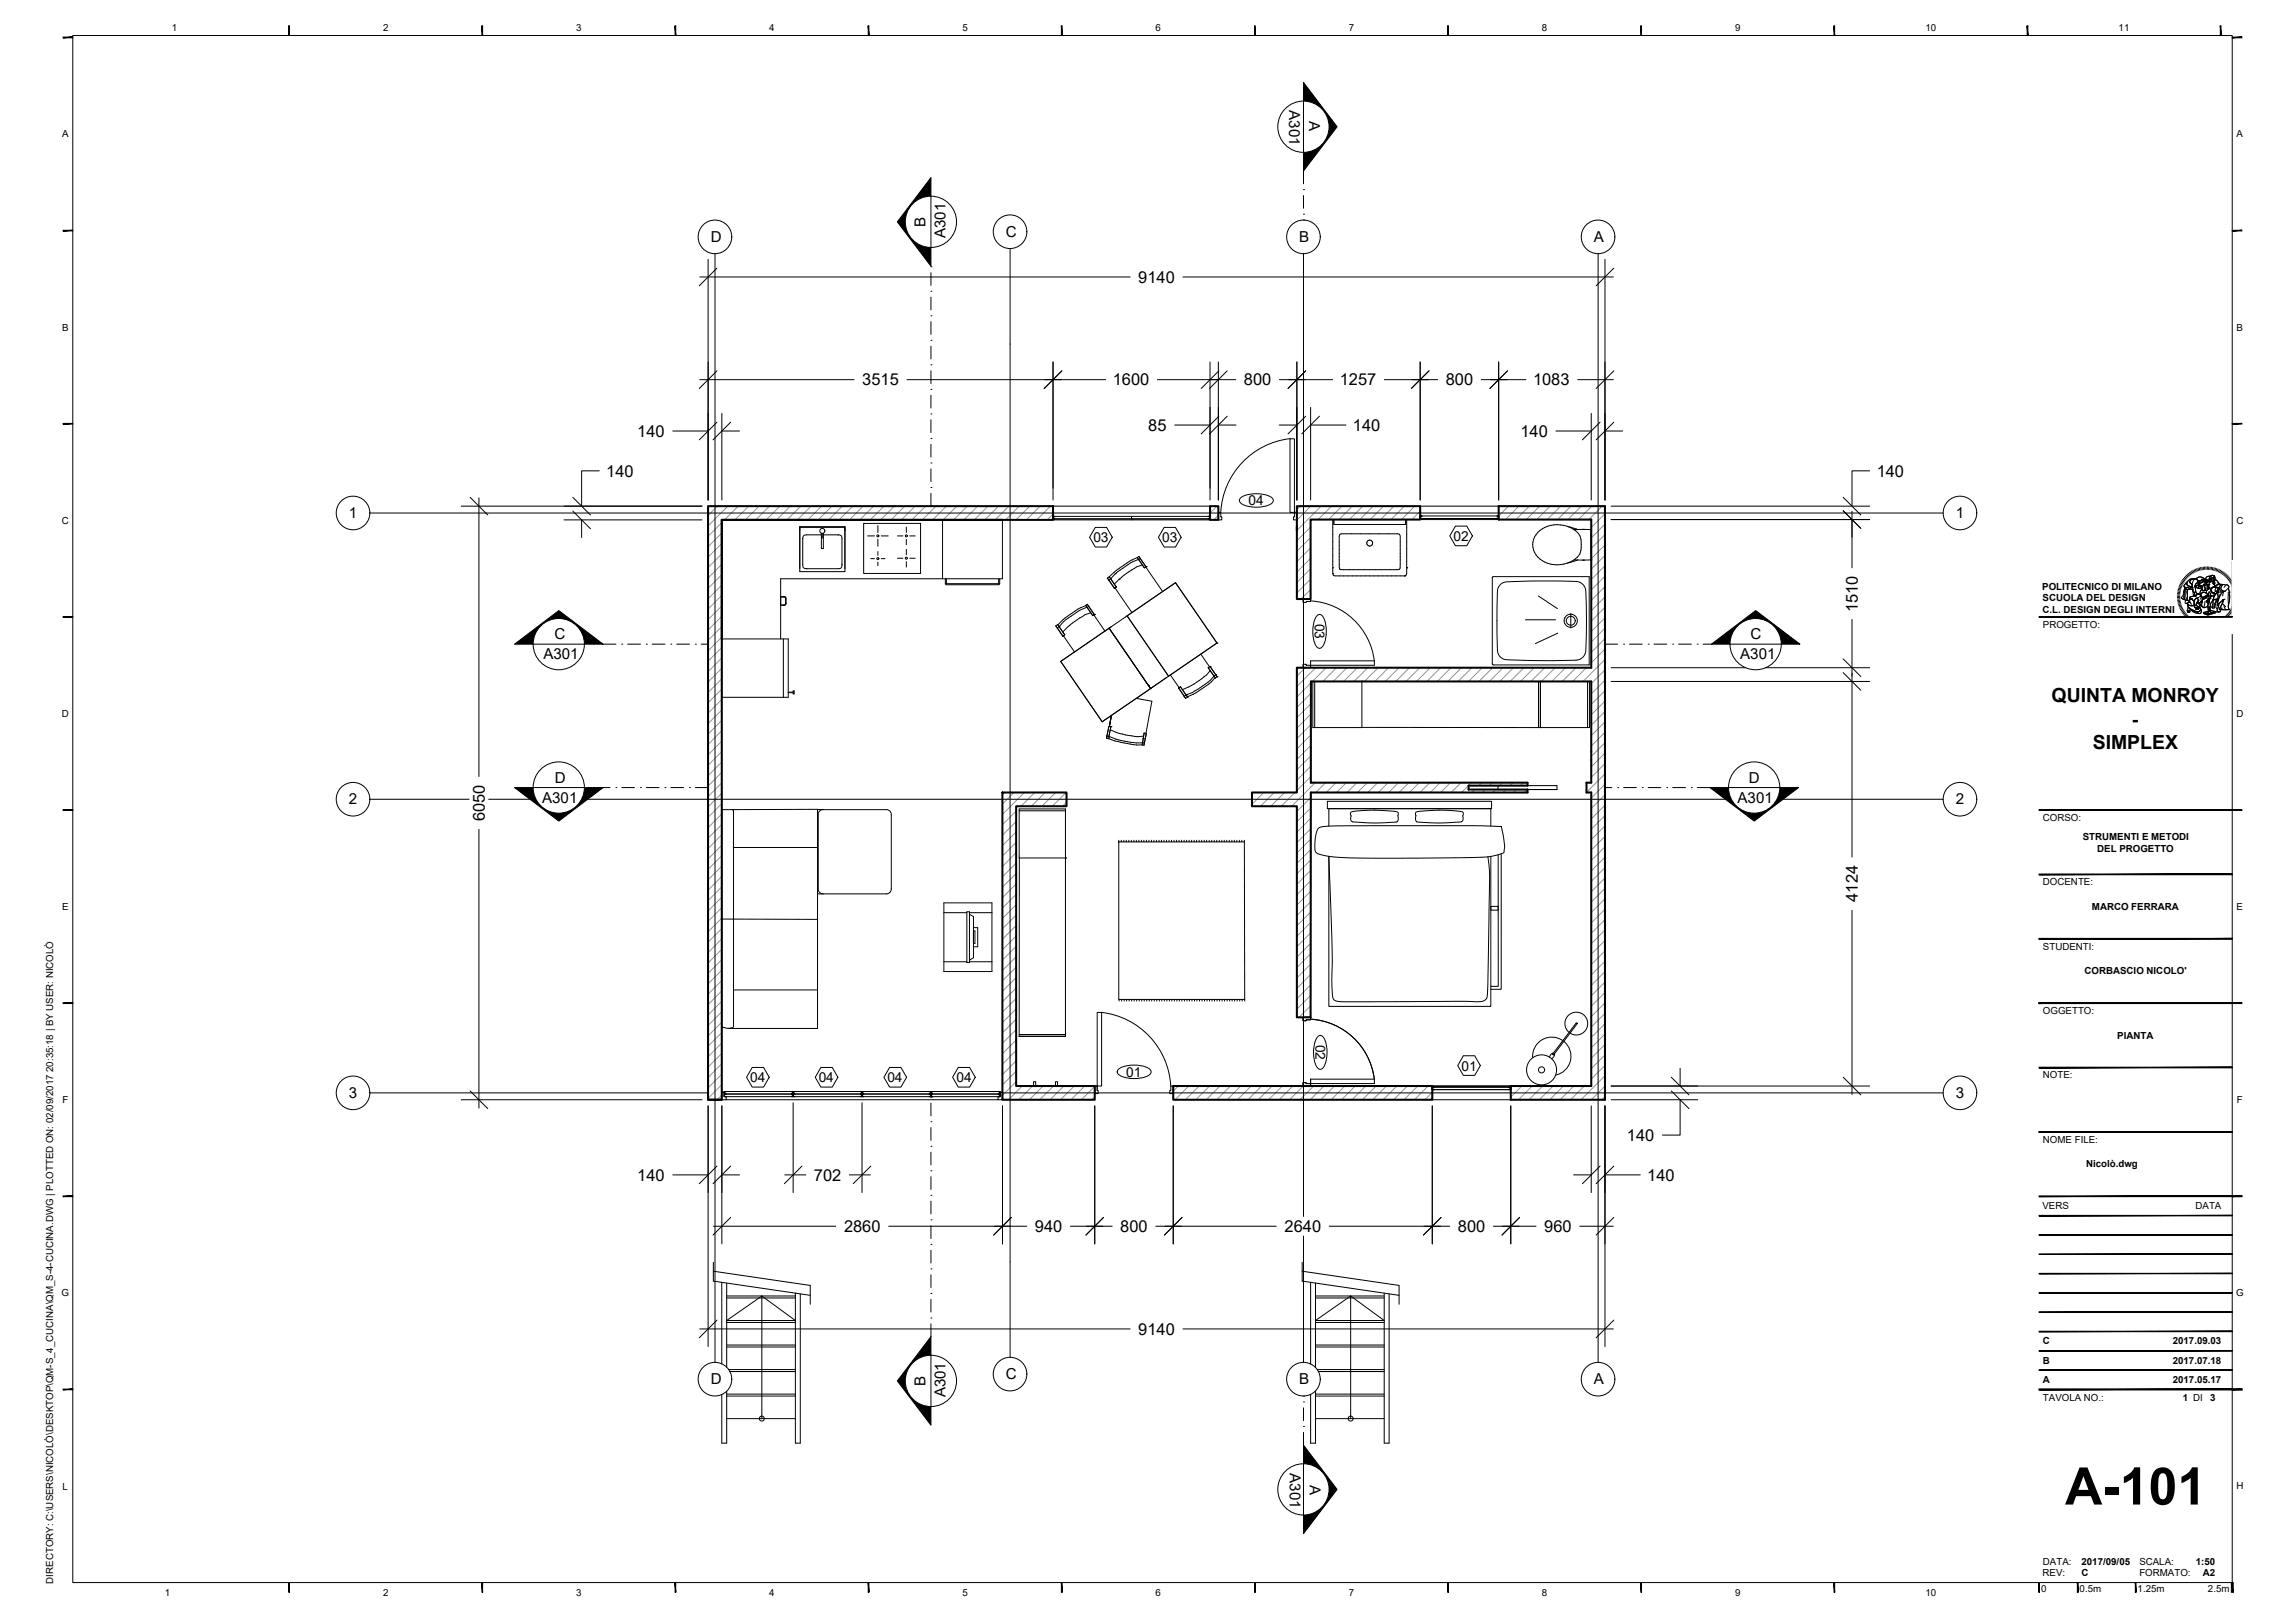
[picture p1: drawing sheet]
<svg xmlns="http://www.w3.org/2000/svg" width="594mm" height="420mm" viewBox="0 0 594 420" stroke-linecap="round" stroke-linejoin="round" font-family="sans-serif">
<defs><g id="words">
<text font-size="13.4" x="534.6" y="389.5">A-101</text>
<g font-size="5">
<text x="531.1" y="181.9">QUINTA MONROY</text>
<text x="551.9" y="187.9">-</text>
<text x="541.7" y="193.9">SIMPLEX</text>
</g>
<g font-size="4.3">
<text x="294.7" y="73.2">9140</text>
<text x="223.2" y="99.8">3515</text>
<text x="288" y="99.8">1600</text>
<text x="322" y="99.8">800</text>
<text x="346.8" y="99.8">1257</text>
<text x="374.2" y="99.8">800</text>
<text x="396.8" y="99.8">1083</text>
<text x="165" y="113.1">140</text>
<text x="297.2" y="111.5">85</text>
<text x="350.2" y="111.5">140</text>
<text x="393.6" y="113.1">140</text>
<text x="157" y="123.4">140</text>
<text x="485.8" y="123.4">140</text>
<text x="480.9" y="158.5" transform="rotate(-90 480.9 158.5)">1510</text>
<text x="125.5" y="212.6" transform="rotate(-90 125.5 212.6)">6050</text>
<text x="480.9" y="233.4" transform="rotate(-90 480.9 233.4)">4124</text>
<text x="421.2" y="295.3">140</text>
<text x="165" y="305.7">140</text>
<text x="210.7" y="305.7">702</text>
<text x="426.4" y="305.7">140</text>
<text x="218.5" y="319">2860</text>
<text x="267.9" y="319">940</text>
<text x="290" y="319">800</text>
<text x="332.5" y="319">2640</text>
<text x="377.4" y="319">800</text>
<text x="399.7" y="319">960</text>
<text x="294.7" y="345.5">9140</text>
</g>
<g font-size="3.9">
<text x="333.7" y="28.5" transform="rotate(90 333.7 28.5)">A301</text>
<text x="338.9" y="31.4" transform="rotate(90 338.9 31.4)">A</text>
<text x="239.5" y="58.8" transform="rotate(-90 239.5 58.8)">B</text>
<text x="184" y="62.6">D</text>
<text x="244.7" y="61.7" transform="rotate(-90 244.7 61.7)">A301</text>
<text x="260.4" y="61.3">C</text>
<text x="336.3" y="62.6">B</text>
<text x="412.6" y="62.6">A</text>
<text x="90.3" y="134.1">1</text>
<text x="506.2" y="134.1">1</text>
<text x="143.6" y="165.4">C</text>
<text x="453.2" y="165.3">C</text>
<text x="140.7" y="170.6">A301</text>
<text x="450.5" y="170.6">A301</text>
<text x="143.6" y="202.6">D</text>
<text x="452.7" y="202.6">D</text>
<text x="90.3" y="208.2">2</text>
<text x="140.3" y="207.8">A301</text>
<text x="449.8" y="207.8">A301</text>
<text x="506.2" y="208.2">2</text>
<text x="90.3" y="284.2">3</text>
<text x="506.2" y="284.2">3</text>
<text x="184" y="358.3">D</text>
<text x="239.5" y="358.8" transform="rotate(-90 239.5 358.8)">B</text>
<text x="260.4" y="357">C</text>
<text x="336.3" y="358.3">B</text>
<text x="412.6" y="358.3">A</text>
<text x="244.7" y="361.8" transform="rotate(-90 244.7 361.8)">A301</text>
<text x="333.9" y="381.4" transform="rotate(90 333.9 381.4)">A301</text>
<text x="339.1" y="384.3" transform="rotate(90 339.1 384.3)">A</text>
</g>
<g font-size="3.5">
<text x="323.2" y="130.8">04</text>
<text x="283" y="140.4">03</text>
<text x="300.9" y="140.4">03</text>
<text x="376.3" y="140">02</text>
<text x="340.4" y="161.4" transform="rotate(90 340.4 161.4)">03</text>
<text x="340.6" y="270.4" transform="rotate(90 340.6 270.4)">02</text>
<text x="194.2" y="280.2">04</text>
<text x="211.9" y="280.2">04</text>
<text x="229.7" y="280">04</text>
<text x="247.6" y="280.1">04</text>
<text x="291.5" y="278.7">01</text>
<text x="378.3" y="277.1">01</text>
</g>
<g font-size="2.5">
<text x="44.5" y="8">1</text>
<text x="99.1" y="8">2</text>
<text x="149.1" y="8">3</text>
<text x="199.1" y="8">4</text>
<text x="249.1" y="8">5</text>
<text x="299.1" y="8">6</text>
<text x="349.1" y="8">7</text>
<text x="399.1" y="8">8</text>
<text x="449.1" y="8">9</text>
<text x="498.4" y="8">10</text>
<text x="548.4" y="8">11</text>
<text x="16.1" y="35.6">A</text>
<text x="579" y="35.6">A</text>
<text x="16.1" y="85.6">B</text>
<text x="579" y="85.6">B</text>
<text x="16" y="135.6">C</text>
<text x="578.9" y="135.6">C</text>
<text x="528.7" y="152.6">POLITECNICO DI MILANO</text>
<text x="528.7" y="155.6">SCUOLA DEL DESIGN</text>
<text x="528.7" y="158.7">C.L. DESIGN DEGLI INTERNI</text>
<text x="528.8" y="162.5">PROGETTO:</text>
<text x="16" y="185.6">D</text>
<text x="578.9" y="185.6">D</text>
<text x="528.8" y="212.5">CORSO:</text>
<text x="539.1" y="217.4">STRUMENTI E METODI</text>
<text x="542.9" y="220.4">DEL PROGETTO</text>
<text x="528.8" y="229.1">DOCENTE:</text>
<text x="16.1" y="235.6">E</text>
<text x="541.5" y="235.6">MARCO FERRARA</text>
<text x="579" y="235.6">E</text>
<text x="528.8" y="245.8">STUDENTI:</text>
<text x="539.6" y="252.3">CORBASCIO NICOLO'</text>
<text x="528.8" y="262.5">OGGETTO:</text>
<text x="548.1" y="268.9">PIANTA</text>
<text x="528.8" y="279.1">NOTE:</text>
<text x="16.2" y="285.6">F</text>
<text x="579.1" y="285.6">F</text>
<text x="528.8" y="295.8">NOME FILE:</text>
<text x="540" y="302">Nicolò.dwg</text>
<text x="528.7" y="313.1">VERS</text>
<text x="568.3" y="313.1">DATA</text>
<text x="15.9" y="335.6">G</text>
<text x="578.8" y="335.6">G</text>
<text x="528.8" y="353.1">B</text>
<text x="528.8" y="348">C</text>
<text x="562.4" y="353.1">2017.07.18</text>
<text x="562.4" y="348">2017.09.03</text>
<text x="528.8" y="358.1">A</text>
<text x="562.4" y="358.1">2017.05.17</text>
<text x="528.8" y="362.6">TAVOLA NO.:</text>
<text x="565" y="362.6">1 DI</text>
<text x="572.2" y="362.6">3</text>
<text x="16.2" y="385.6">L</text>
<text x="578.9" y="385.6">H</text>
<text x="528.8" y="405.1">DATA:</text>
<text x="538.8" y="405.1">2017/09/05</text>
<text x="553.8" y="405.1">SCALA:</text>
<text x="568.4" y="405.1">1:50</text>
<text x="13.8" y="409.9" transform="rotate(-90 13.8 409.9)">DIRECTORY: C:\USERS\NICOLÒ\DESKTOP\QM-S_4_CUCINA\QM_S-4-CUCINA.DWG | PLOTTED ON: 02/09/2017 20:35:18 | BY USER: NICOLÒ</text>
<text x="42.6" y="413.1">1</text>
<text x="99.2" y="413.1">2</text>
<text x="149.1" y="413.1">3</text>
<text x="199.1" y="413.1">4</text>
<text x="249.1" y="413.1">5</text>
<text x="299.1" y="413.1">6</text>
<text x="349.1" y="413.1">7</text>
<text x="399.1" y="413.1">8</text>
<text x="449.1" y="413.1">9</text>
<text x="498.4" y="413.1">10</text>
<text x="528.3" y="412.2">0</text>
<text x="528.7" y="408.1">REV:</text>
<text x="538.3" y="412.2">0.5m</text>
<text x="538.8" y="408.1">C</text>
<text x="553.3" y="412.2">1.25m</text>
<text x="553.8" y="408.1">FORMATO:</text>
<text x="570.2" y="408.1">A2</text>
<text x="571.5" y="412.2">2.5m</text>
</g>
</g></defs>
<!-- layer: Livello 1 -->
<g fill="#000">
<path d="M16.3 9.6v.2l2.5-.2zM16.3 9.8h2.5v-.2z"/>
<path d="M74.7 6.7l.2 2.5v-2.5zM74.7 6.7v2.5h.2z"/>
<path d="M124.8 6.7l.1 2.5v-2.5zM124.8 6.7v2.5h.1z"/>
<path d="M174.8 6.7l.1 2.5v-2.5zM174.8 6.7v2.5h.1z"/>
<path d="M224.7 6.7l.2 2.5v-2.5zM224.7 6.7v2.5h.2z"/>
<path d="M274.7 6.7l.2 2.5v-2.5zM274.7 6.7v2.5h.2z"/>
<path d="M324.7 6.7l.2 2.5v-2.5zM324.7 6.7v2.5h.2z"/>
<path d="M374.8 6.7l.1 2.5v-2.5zM374.8 6.7v2.5h.1z"/>
<path d="M424.8 6.7l.1 2.5v-2.5zM424.8 6.7v2.5h.1z"/>
<path d="M474.7 6.7l.2 2.5v-2.5zM474.7 6.7v2.5h.2z"/>
<path d="M524.7 6.7l.2 2.5v-2.5zM524.7 6.7v2.5h.2z"/>
<path d="M574.7 6.7l.2 2.5v-2.5zM574.7 6.7v2.5h.2z"/>
<path d="M577.8 9.6v.2l2.5-.2zM577.8 9.8h2.5v-.2z"/>
<path d="M16.3 59.6v.2l2.5-.2zM16.3 59.8h2.5v-.2z"/>
<path d="M577.8 59.6v.2l2.5-.2zM577.8 59.8h2.5v-.2z"/>
<path d="M16.3 109.6v.2l2.5-.2zM16.3 109.8h2.5v-.2z"/>
<path d="M577.8 109.6v.2l2.5-.2zM577.8 109.8h2.5v-.2z"/>
<path d="M16.3 159.6v.2l2.5-.2zM16.3 159.8h2.5v-.2z"/>
<path d="M577.8 159.6v.2l2.5-.2zM577.8 159.8h2.5v-.2z"/>
<path d="M16.3 209.6v.2l2.5-.2zM16.3 209.8h2.5v-.2z"/>
<path d="M577.8 209.6v.2l2.5-.2zM577.8 209.8h2.5v-.2z"/>
<path d="M16.3 259.6v.2l2.5-.2zM16.3 259.8h2.5v-.2z"/>
<path d="M577.8 259.6v.2l2.5-.2zM577.8 259.8h2.5v-.2z"/>
<path d="M16.3 309.6v.2l2.5-.2zM16.3 309.8h2.5v-.2z"/>
<path d="M577.8 309.6v.2l2.5-.2zM577.8 309.8h2.5v-.2z"/>
<path d="M577.8 309.6v.2l2.5-.2zM577.8 309.8h2.5v-.2z"/>
<path d="M16.3 359.6v.2l2.5-.2zM16.3 359.8h2.5v-.2z"/>
<path d="M577.8 359.6v.2l2.5-.2zM577.8 359.8h2.5v-.2z"/>
<path d="M577.8 359.6v.2l2.5-.2zM577.8 359.8h2.5v-.2z"/>
<path d="M74.7 409.7l.2 2.5v-2.5zM74.7 409.7v2.5h.2z"/>
<path d="M124.8 409.7l.1 2.5v-2.5zM124.8 409.7v2.5h.1z"/>
<path d="M174.8 409.7l.1 2.5v-2.5zM174.8 409.7v2.5h.1z"/>
<path d="M224.7 409.7l.2 2.5v-2.5zM224.7 409.7v2.5h.2z"/>
<path d="M274.7 409.7l.2 2.5v-2.5zM274.7 409.7v2.5h.2z"/>
<path d="M324.7 409.7l.2 2.5v-2.5zM324.7 409.7v2.5h.2z"/>
<path d="M374.8 409.7l.1 2.5v-2.5zM374.8 409.7v2.5h.1z"/>
<path d="M424.8 409.7l.1 2.5v-2.5zM424.8 409.7v2.5h.1z"/>
<path d="M474.7 409.7l.2 2.5v-2.5zM474.7 409.7v2.5h.2z"/>
<path d="M527.7 409.7l.2 2.5v-2.5zM527.7 409.7v2.5h.2z"/>
<path d="M537.7 409.7l.2 2.5v-2.5zM537.7 409.7v2.5h.2z"/>
<path d="M552.7 409.7l.2 2.5v-2.5zM552.7 409.7v2.5h.2z"/>
<path d="M577.6 409.7l.5 2.5v-2.5zM577.6 409.7l.5 2.5h-.5z"/>
</g>
<g fill="none" stroke="#000" stroke-width=".26">
<path d="M16.3 9.8l2.5-.2v.2zM16.3 9.6h2.5l-2.5 .2zM18.8 9.2h559v400.5h-559zM74.7 6.7h.2v2.5zM74.7 6.7l.2 2.5h-.2zM124.8 6.7h.1v2.5zM124.8 6.7l.1 2.5h-.1zM174.8 6.7h.1v2.5zM174.8 6.7l.1 2.5h-.1zM224.7 6.7h.2v2.5zM224.7 6.7l.2 2.5h-.2zM274.7 6.7h.2v2.5z"/>
<path d="M274.7 6.7l.2 2.5h-.2zM324.7 6.7h.2v2.5zM324.7 6.7l.2 2.5h-.2zM374.8 6.7h.1v2.5zM374.8 6.7l.1 2.5h-.1zM424.8 6.7h.1v2.5zM424.8 6.7l.1 2.5h-.1zM474.7 6.7h.2v2.5zM474.7 6.7l.2 2.5h-.2zM524.7 6.7h.2v2.5zM524.7 6.7l.2 2.5h-.2zM574.7 6.7h.2v2.5z"/>
<path d="M574.7 6.7l.2 2.5h-.2zM577.8 9.8l2.5-.2v.2zM577.8 9.6h2.5l-2.5 .2zM16.3 59.8l2.5-.2v.2zM16.3 59.6h2.5l-2.5 .2zM577.8 59.8l2.5-.2v.2zM577.8 59.6h2.5l-2.5 .2zM16.3 109.8l2.5-.2v.2zM16.3 109.6h2.5l-2.5 .2zM577.8 109.8l2.5-.2v.2zM577.8 109.6h2.5l-2.5 .2zM16.3 159.8l2.5-.2v.2z"/>
<path d="M16.3 159.6h2.5l-2.5 .2zM563.6 154h.7M563.6 154.4h.7M563.6 153.7h.7M563.7 153.3l.6 .1M563.7 152.9l.7 .2M563.8 152.6l.7 .1M563.9 152.3l.7 .2M564 151.9l.7 .2M564.1 151.6l.7 .2M564.3 151.2l.6 .3M564.3 154.7h-.7"/>
<path d="M564.3 155l-.7 .1M564.3 155.4h-.6M564.4 155.7l-.7 .1M564.4 150.9l.6 .3M564.5 156l-.7 .1M564.5 156.3l-.6 .2M564.6 150.6l.6 .4M564.6 156.6l-.6 .2M564.7 156.9l-.6 .3M564.8 150.3l.6 .4M564.9 157.2l-.6 .3M565 150l.5 .4"/>
<path d="M565 157.5l-.6 .3M565.2 157.8l-.6 .3M565.2 149.7l.5 .4M565.3 158.1l-.6 .3M565.4 155h.1M565.4 155l-.1 .2 .5 .2M565.4 149.4l.5 .5M565.5 152h.1M565.5 152l.1 .5M565.5 158.4l-.5 .3M565.6 152.5h.1M565.6 152.5l-.1-.5 .7 .1a.84 .84 0 0 0 1.2-.2l.1 .7"/>
<path d="M565.7 149.2l.4 .4M565.7 152.5h.1M565.7 152.5l-.4 .3-.1 1.1-.6 .8 .3 .3M565.7 152.5l-.3 .6-.1 1.4-.4 .6 .4 .1M565.7 152.5l1.8 .1M565.7 158.6l-.6 .4M565.8 151l.3-.2v.4l.2 .4 1.1 .4a.83 .83 0 0 1-1.2 .1h-.4a.51 .51 0 0 1-.5-.4 .51 .51 0 0 1 .4-.6zM565.8 155.4h.1M565.8 155.4h.3M565.9 152.6l-.3 .6-.2 1.8M565.9 148.9l.5 .5M565.9 158.9l-.5 .4"/>
<path d="M565.9 152.6h.5l-.3 .6 .1 2.2-.5-.1a.3 .3 0 0 1-.4-.2 .3 .3 0 0 1 .2-.3l.1-.3a2.24 2.24 0 0 1 .3-1.9zM565.9 152.6h.1M566.1 150.8l-.4 .3a.51 .51 0 0 0-.4 .6 .51 .51 0 0 0 .5 .4h.4a.84 .84 0 0 0 1.2-.2M566.1 159.1l-.5 .5M566.1 156.1l.2 .4M566.1 156.1h.1M566.2 148.7l.4 .5M566.2 156.1h.1M566.2 156.1l.1 .4a1.54 1.54 0 0 0 1.7 .2M566.2 150.5l.6-.5 1.4-.2a.98 .98 0 0 0-1.3 1l.6 .4-.1 .7-1.1-.3-.2-.4zM566.2 155.4h.1M566.3 156.5a1.54 1.54 0 0 0 1.7 .2"/>
<path d="M566.3 156.5l1.1 .3a.37 .37 0 0 1 .5-.1 .37 .37 0 0 1 .2 .4v.1M566.3 156.5h.1M566.3 156.5l.1 .6 .5 .4 2.2 1.1M566.3 156.5v.4l.6 .6 1.7 .9M566.3 159.4l-.4 .4M566.4 152.6h1.1l.6 1.1-.1 .5-.4 .2a.55 .55 0 0 0-.8 .6l.2 .2-.4 .4a.54 .54 0 0 1-.5-.8v-1.6zM566.4 152.6l-.3 .6 .1 2.2M566.4 158.5h.1M566.4 148.5l.5 .5M566.5 157.2l-.1 .2a.82 .82 0 0 0-.1 1.1h.1M566.6 159.6l-.5 .5M566.6 158.5h.1"/>
<path d="M566.7 155.6l-.2-.1a.48 .48 0 0 0-.7 0 .48 .48 0 0 0 .1 .8l.3-.2a.51 .51 0 0 1 .5-.3 .51 .51 0 0 1 .4 .4l.2 .2M566.7 158.3h.1M566.7 158.3l-.1 .2M566.7 148.2l.4 .6M566.8 155.9l-.7 .2M566.8 155.9h.1M566.8 159.8l-.4 .5M567 155.1h.1M567 148l.4 .6M567.1 160l-.4 .5M567.2 154.9l.8 .7M567.3 155l.7 .6a.59 .59 0 0 1 .4-.7 .59 .59 0 0 1 .7 .4l-.1 .3a.26 .26 0 0 0-.2 .3 .26 .26 0 0 0 .3 .2"/>
<path d="M567.3 155h.1M567.3 155l-.3 .1M567.3 155l.3 .4a.54 .54 0 0 1 .3 .8l.1 .5M567.3 155a.61 .61 0 0 0-.5 .9M567.3 147.8l.4 .6M567.5 152.2h.1M567.5 152.2l.5 1.2M567.5 152.6h.1M567.6 152.9l.3 1.4M567.6 147.6l.3 .7M567.9 150.1l-.4 .8v1.3M567.9 147.5l.3 .6"/>
<path d="M568 156.7l.3 .9M568 156.7h.1M568 153.4h.1M568 156.7l.4 .8M568 153.4l.1 .8 .3 .1 .1-.4M568 154.2l-.6 .2a.4 .4 0 0 0-.5 .2 .4 .4 0 0 0 .1 .5M568.1 149.8l-1.3 .2-.6 .6-.1 .6 .2 .4 1.1 .4M568.1 149.8a.73 .73 0 0 1 .8 .7 .73 .73 0 0 1-.6 .8l-.2 .5 .1 .4a1.51 1.51 0 0 0 .6 1.5l.2 .1M568.1 157.2h.1M568.1 157.2l.3 .3M568.2 149.8a.98 .98 0 0 0-1.3 1l.6 .4v1M568.2 149.8a.98 .98 0 0 0-1.3 1l.5 .4"/>
<path d="M568.2 149.8h.1M568.2 149.8a.76 .76 0 0 1 .7 .7 .76 .76 0 0 1-.6 .8l-.2 .5 .1 .4a1.51 1.51 0 0 0 .6 1.5l.2 .1M568.3 147.4l.2 .6M568.3 157.6h.1M568.3 157.6l.3-.2 .2 .4v-.2M568.4 157.5h.1M568.4 157.5l-.1 .2 .3-.3 .1 .4M568.4 151.7h.1M568.4 151.7a.61 .61 0 0 0 .8 .6M568.5 154.9h.1M568.5 149.9l.7 .5 .7-.2 .1-.2M568.5 149.9l.6-.5h.7l.5 .2 .3 .5-.2 .1-.4-.2"/>
<path d="M568.5 149.9h.1M568.5 149.9l.8-.6 1.2 .4a.26 .26 0 0 1 .1 .4 .26 .26 0 0 1-.5 0l-.1-.1M568.5 153.9h.1M568.5 153.9l-.2 .5-.3-.2-.4 .2a.55 .55 0 0 0-.8 .6l.2 .1M568.6 157.4l-.3 .3 .1-.2M568.6 157.4h.1M568.6 157.4l.1 .4M568.6 156.3l.3-.6a.37 .37 0 0 0 .3-.4 .37 .37 0 0 0-.5-.3 .74 .74 0 0 0-.7 .9v.8M568.6 156.3h.1M568.6 156.3l-.2 .4 .8 .7-.4-.2 .2 .2M568.6 147.2l.2 .6M568.6 158.4l-1.4-.6-.7-.6-.1 .2a.78 .78 0 0 0 0 1.1h.2"/>
<path d="M568.6 158.4h.1M568.7 157.3v.5M568.7 157.3h.1M568.7 157.3l.3 .4-.2-.5 .4 .2M568.7 157.8h.1M568.8 156l-.4 .7 .5 .3M568.8 153.9h.1M568.8 157.6h.1M568.8 156h.1M568.8 156l.3 .1M568.8 153.9h-.3M568.8 150.3l.6 .1"/>
<path d="M568.9 155.6l-.5 1.1 .5 .3M568.9 155.6h.1M568.9 155.6a.33 .33 0 0 0 .2-.4 .33 .33 0 0 0-.4-.2 .74 .74 0 0 0-.7 .9v.8M568.9 157l.1 .1M568.9 157l.3 .4M568.9 157h.1M568.9 147.1l.3 .6M569 157.4h.1M569 157.4v.3l-.3-.4 .1 .3M569 153.8h.1M569 153.8l.6 .2M569 153.8l-.5 .1"/>
<path d="M569 157.1h.1M569 153.8l.7 .3 .4 .9M569 153.8l-.2 .1M569 157.1l.2 .2M569.1 151.4l-.7 .3a.61 .61 0 0 0 .8 .6M569.1 151.4h.1M569.1 151.4l.3 .2M569.1 156.1h.1M569.1 156.1l.5 1.5a.75 .75 0 0 1-1 .8M569.1 151.4l-1 .4M569.2 151.4l.2 .2M569.2 157.3v.1"/>
<path d="M569.2 152.3h.1M569.2 157.3h.1M569.2 151.1h.1M569.2 151.3h.1M569.2 151.3l-.1 .1M569.2 157.4h.1M569.2 157.4l-.4-.2 .2 .5-.3-.4v.5M569.3 151.1l-.2 .3M569.3 154.7l-.8 .2M569.3 151.1h.1M569.3 151.1l-.1 .2M569.3 147l.1 .6"/>
<path d="M569.3 151.6h.1M569.3 151.6l-.2 .3 .1 .4M569.3 150.8l-.9 .3-.3 .7 1-.4M569.3 150.8h.1M569.3 150.8l-.1 .3M569.3 150.8l-.3 .5M569.4 151.6h.1M569.4 154.4h.1M569.4 154.4l.8 .4M569.4 150.4h.1M569.5 151.7h.1M569.5 151.7l-.1 .1"/>
<path d="M569.6 154.8l.2 .6-.1 .4M569.6 151.7h-.1M569.6 151.7h.1M569.6 151.7h.4l-.3 .1 .1 .2a.37 .37 0 0 1-.4 .4 .37 .37 0 0 1-.3-.5M569.6 154h.1M569.6 154l.6 1.1M569.6 151.7h.4l-.2 .2a.38 .38 0 0 1-.3 .5 .38 .38 0 0 1-.4-.3v-.4h.4M569.6 154l.1-.3 .5-.4 .6 .1 .4 .2 .1 .2a.25 .25 0 0 1 .2 .4 .25 .25 0 0 1-.4 0l-.5 .3M569.6 146.9l.2 .7M569.6 151.7h-.4l-.1 .2M569.6 156.6h.1M569.6 156.6l.8 .7"/>
<path d="M569.7 157.8l-.4 .5-.7 .1M569.7 157.8a.65 .65 0 0 1 0 .9 .65 .65 0 0 1-1 0l-1-.3a.69 .69 0 0 0-1.2-.3l.2 .3-.3 .1M569.7 157.8h.1M569.7 157.8a.65 .65 0 0 1 0 .9 .65 .65 0 0 1-1 0l-1-.3a.71 .71 0 0 0-1.1-.3l-.1 .1 .2 .1M569.7 155.8l-.6 .3M569.7 155.8h.1M569.8 153.6l.5-.3 .5 .1 .5 .4a.31 .31 0 0 1 .2 .4 .31 .31 0 0 1-.5 .1l-.4 .2a.44 .44 0 0 1-.5 .2 .44 .44 0 0 1-.3-.4l-.2-.4zM569.8 150.7l.1 .1M569.9 150.8h.1M569.9 150.8l-.2 .2-.4-.2-.5 .1M569.9 150.3l.2 .1M569.9 152.6h.1"/>
<path d="M569.9 152.6l-.3 .5-.1 .8M569.9 156.1h.1M569.9 156.1l-.5 .7M570 156v1M570 150h.1M570 150l-.6 .4M570 146.8l.1 .7M570 157h.1M570 150.4h.1M570 150l-.5 .4-.7-.2-.1 .7 .6-.1 .4 .2 .2-.2M570 150.7h.1M570 150.7l-.1 .1"/>
<path d="M570.1 154.7h.1M570.1 154.7l.2 .2M570.1 150h.1M570.1 150l.2 .2M570.1 155.5l-.2 .6M570.1 155l.1 .1M570.1 155v.5l-.4 .3M570.1 155h.1M570.2 155.1h.1M570.2 155.1l-.1 .4-.4 .3M570.2 155.1l-.2 1-.4 .5 .4 .4a.97 .97 0 0 0 1.4 .1h.1M570.2 154.7h.1"/>
<path d="M570.3 151.5h.1M570.3 154.9h.1M570.3 150.2h.1M570.3 150.2l-.2 .6h-.2M570.3 146.8l.1 .7M570.3 150.2l-.3 .5M570.4 151.4l.8-.2 .5 .8M570.4 150.5h.1M570.4 150.5h.7M570.4 151.4h.1M570.4 151.4l-.1 .1M570.4 158.5l2-.4 1.2 .2-2.1 .6z"/>
<path d="M570.4 158.5l1.1 .4v.3l-1.1-.4zM570.4 158.5h.1M570.4 157.3h.1M570.6 154.5h.1M570.6 154.5l-.5 .2M570.7 151.3l.2-.1 .4 .2 .2 .7a.55 .55 0 0 1-.1 .6 .55 .55 0 0 1-.6 .1l-.3-1.2zM570.7 152.9h.1M570.7 146.8v.6M570.7 150.4h.1M570.7 150.4a.39 .39 0 0 1 .6-.3 .39 .39 0 0 1 .1 .6l-.3-.4v.2M570.7 150.4a.39 .39 0 0 1 .6-.3 .39 .39 0 0 1 .1 .6M570.7 150.4l.4 .1"/>
<path d="M570.8 155.7l-.4 1.6M570.8 152.8h.1M570.8 154.8v.1M570.8 154.5h.2M570.8 151.2l-.5 .3-.2 .8a.45 .45 0 0 0 0 .5 .45 .45 0 0 0 .6 .1M570.8 151.2h.1M570.8 151.2h.3M570.9 154.7v.1M570.9 154.5v.1M570.9 154.8h.1M570.9 151.6h.1M571 154.5h.1"/>
<path d="M571 151.5l-.2 .1M571 146.7l.1 .7M571.1 151.2h.1M571.1 151.2l.3 .3M571.1 151.2a.43 .43 0 0 0-.5 .3 .43 .43 0 0 0 .1 .5 .49 .49 0 0 1 .1 .7 .49 .49 0 0 1-.7 .1 .49 .49 0 0 1 0-.8l.2-.5M571.1 154.5v.3l-.4 .2-.4-.1M571.1 154.5h.1M571.1 154.5v.3l-.4 .2-.5-.2M571.1 151.2l.3 .2 .4 .8a.24 .24 0 0 1-.1 .3 .24 .24 0 0 1-.3 0M571.1 154.5l.1-.3-1.1 .5 .1 .1M571.1 154.5l-.2 .3a.41 .41 0 0 1-.7 0v-.1M571.1 150.5h.1"/>
<path d="M571.1 152.9l.1 .6M571.2 150.4a.27 .27 0 0 1 .1 .3 .27 .27 0 0 1-.3 .1l-.7-.2 .1-.1M571.2 150.4h.1M571.2 150.4v.2M571.2 150.4a.27 .27 0 0 1 .1 .3 .27 .27 0 0 1-.3 .2l-.7-.3 .1-.1M571.2 150.4l-.1 .1M571.2 154.3l-.1 .2M571.2 155.8h.1M571.2 155.8h.4v.4l.2-.2-.3 1.1M571.2 151.4l.3 .2-.1 .2M571.3 151.9h.1M571.3 155.7h.1"/>
<path d="M571.4 152.5h.1M571.4 152.5l.1-.5-.3-.6a.4 .4 0 0 0-.6 0 .4 .4 0 0 0 .1 .6l.1 .6-.1 .3M571.4 146.7v.7M571.5 151.9h-.2M571.5 152.5l-.4 .4-.9-.1-.3-.2-.4 .9v.5h.1l.6-.7h.5l.5 .3 .1 .2a.28 .28 0 0 1 .2 .4 .28 .28 0 0 1-.3 .2l-.1 .1M571.5 152.5l-.2 .3h-.5M571.5 152.5h.1M571.5 151.7h.1M571.5 151.7a.41 .41 0 0 1-.1 .6 .41 .41 0 0 1-.6-.1M571.5 157.1l-1.1 .2M571.5 157.1h.1M571.5 159.1h.1"/>
<path d="M571.5 158.9v.3M571.6 158.3l.8-.2 1.2 .2-2.1 .6-1.1-.4v.3l1.1 .4 2.1-.6v-.3M571.6 158.3h.1M571.6 158.3l-1.2 .2M571.6 151.7h.1M571.6 155.5v.7l.2-.2M571.6 150.6h.1M571.6 151.7v.2M571.6 150.6l.2-.1 .1 .4-.1 .5M571.6 149.2a.62 .62 0 0 0-.6 .7l.5 .3 .1 .4 .2-.1v.9M571.6 149.2h.1M571.6 155.1l-.3 .6"/>
<path d="M571.6 155.1h.1M571.6 155.1l-.1 .5h-.4l.1 .2M571.6 151.9h.1M571.6 155.1l-.1 .5h-.4l.3 .3 .2-.1M571.6 154.1h.1M571.6 151.9l.1 .2M571.7 157.8h.1M571.7 154.5h.1M571.7 152l.1 .1M571.7 152h.1M571.7 150.1l.1 .4M571.7 152.1h.1"/>
<path d="M571.8 152.1v.1a.25 .25 0 0 1-.1 .4 .25 .25 0 0 1-.3-.3M571.8 146.8l-.1 .6M571.8 151.4l-.2 .3M571.8 151.4h.1M571.8 155.4l-.2 .3M571.8 153.1l-.1 1.4M571.8 152.3l.5 .3M571.9 157.2l.2-.1 .1 1.1-.3-.6-.3 .7zM571.9 149.6h.1M571.9 154.3h.1M571.9 154.3l-.3 .3v.5M572.1 157.1v.1l.1-.5a1.1 1.1 0 0 1 .5-1.1l.5-1.4-.8 .1-.3 .5-.6 1.9 .2 1.1"/>
<path d="M572.1 157.1l.2 1.4-.4-.9-.4 1.1 .2-.9M572.1 154.9h.1M572.1 154.9l-.5 .2M572.1 157.1h.1M572.1 157.1l-.4 .7M572.1 154.9l-.5 1.3v-.4l-.2 .1-.3-.3 .2 .1M572.1 153.2l-.5 .9M572.1 149.2l-.2 .4M572.1 149.2l-.2 .6 .1 1 .2-.1 .1-.8M572.1 149.2h.1M572.1 149.2l-.2 .6 .1 1 .2-.1v-.5M572.1 146.8l-.1 .7"/>
<path d="M572.1 149.2h-.5M572.1 149.2h-.5a.62 .62 0 0 0-.6 .7M572.2 150.2h.1M572.2 150.2l.3 .4M572.3 149.9h.1M572.3 152.5h.1M572.3 152.5l.1 .5M572.3 152.8v-.3l.3-.4 .7-.2 .6 .2 .1 .6-.6 .4 .2-.9-.6-.2-.5 .4-.1 .6 .3 .5M572.4 152.3h.1M572.4 152.3l-.1 .2M572.4 153h.1M572.4 153l.1 .3"/>
<path d="M572.4 152.3l-.7-.2 .1 .3-.3 .1M572.4 152.3l.7-.4 .6 .2a.5 .5 0 0 1 .6 .1 .5 .5 0 0 1 0 .6l-.7 .9-.6 .1-.7-.8zM572.4 154.3l-.9 2.4 .2 1.1M572.4 154.3h.1M572.4 154.3l-.3 .6M572.4 149.9h.1M572.4 149.9l.2 .1M572.5 146.8l-.1 .7M572.5 150.6h.1M572.5 150.6l.4-.2v.6M572.5 150.4h.1M572.5 153.3l-.3 .5 .1 .5 1-.2 .4-.5"/>
<path d="M572.5 150h.1M572.5 153.3h.1M572.5 153.3l-.3 .5 .2 .5M572.5 150.3h.1M572.6 149l-.5 .2M572.6 148.9l-.5 .3M572.6 149h.1M572.6 149l.4 .1M572.6 148.9h.1M572.6 148.9l.4 .2M572.6 157.2h.1M572.7 157h.1"/>
<path d="M572.7 153.5h.1M572.7 153.5l.3 .3 .2-.1M572.8 146.9l-.1 .7M572.8 155.4l-.2 1.8M572.8 155.4l.9-.2-.6 1.7a.34 .34 0 0 1 .2 .5 .34 .34 0 0 1-.6 0l-.1-.2M572.8 155.4h.1M572.8 150.1h.1M572.8 150.1l.2 .1M572.9 151h.1M572.9 155.3h.1M572.9 155.3l-.2 1.7M572.9 150.2h.1"/>
<path d="M572.9 151.1h.1M572.9 150.4l-.4 .2M573 149.4l.2 .6M573 149.4l-.6 .3-.2 .5M573 149.4l-.6 .3-.4 1.1-.1-1.2M573 149.4h.1M573 149.4l.2 .6-.3 .4a.4 .4 0 0 1-.4 .2 .4 .4 0 0 1-.3-.4M573 149.4l-.7 .5M573 149.4l.2 .6-.3 .4v.7M573 149.1h.1M573 149.1a.62 .62 0 0 1 .3 .9l-.2 .9M573 151h.1"/>
<path d="M573 151l-.1 .1M573.1 150.9l-.2 .2v-.1M573.1 150.9h.1M573.1 150.9l.3-.9 .6 .5 .3 .5M573.1 150.9l-.1 .1M573.1 151h.1M573.1 151l.4 .6M573.1 150.9l-.2 .2M573.1 150.9v.1M573.1 150.9l.4 .7M573.1 153.4h.1M573.2 151.8l1.2 .5"/>
<path d="M573.2 151.8h.1M573.2 151.8l-.8 .5M573.2 153.7h.1M573.2 147l-.2 .6M573.2 150l-.3 .4v.7M573.2 150h.1M573.3 154.2l-.6 1.4a1.79 1.79 0 0 0-.6 1.6M573.3 153.4h-.3M573.3 150l.6 .3 .4 .7M573.3 153.7h.1M573.5 151.6h.1M573.5 151.6l-.3 .2"/>
<path d="M573.5 147.1l-.2 .6M573.6 158.6l-2.1 .6v-.1M573.6 158.6v-.3l-2.1 .6v.2M573.7 155.1h.1M573.7 155.1l-.8 .2M573.7 155.2l-.5 1.3 .1 .7-.6 .2v-.4M573.8 153.4l-.6 .8-.3 1.1M573.8 153.4h.1M573.8 153.4l-.3 .4-.3-.1M573.8 147.2l-.2 .6M573.9 155.5h.1M573.9 155.5l-.4 1 .2 .9 .3 .3"/>
<path d="M573.9 153h.1M573.9 153l-.1 .4M573.9 152.1h.4l.1 .4M574 150.8l.5 .5M574 156.6h.1M574 153.2l-.2 .2M574 153.2h.1M574 153.2l.2 .1-.1 1.8M574.1 155.1h-.4M574.1 155.1h.1M574.1 156.5h.1M574.1 156.5l-.1 .2 .2 .2"/>
<path d="M574.2 147.3l-.3 .6M574.2 153.3v1.2l-.3 1M574.2 158.4h.1M574.3 151h.1M574.3 151l.2 .3-1 .3M574.4 152.3h.1M574.4 152.2a1.05 1.05 0 0 1 .6-.9 1.05 1.05 0 0 1 1.1 .2 .56 .56 0 0 1 .8 .2 .56 .56 0 0 1-.2 .7l-.4 .3a1.09 1.09 0 0 1-1.9-.2M574.4 156.3l-.3 1.4a.39 .39 0 0 0-.2 .4 .39 .39 0 0 0 .3 .3M574.4 152.6l-.6 .8M574.4 152.6h.1M574.4 152.5v.1M574.5 154h.1"/>
<path d="M574.5 154v.6M574.5 147.5l-.3 .6M574.7 157.9h.1M574.7 157.9a.35 .35 0 0 1 0 .4 .35 .35 0 0 1-.5 .1M574.7 153.3h-.7M574.7 153.3h.1M574.8 147.6l-.3 .6M574.9 153.2l-.2 .1M575 157.4h.1M575 157.4l.5 .4M575.1 151.3h.1M575.1 151.3l-.7 1"/>
<path d="M575.1 151.3h-.8l-1.1 .5M575.1 147.8l-.3 .6M575.2 151.3l-1 .1-1 .4M575.3 156.2l.8 .9M575.4 153.2a6.7 6.7 0 0 0-1.4 3.4M575.4 151.3a.92 .92 0 0 0-.5 1.1 .92 .92 0 0 0 .9 .7M575.4 148l-.3 .5M575.5 155.2h.1M575.5 155.2l-1.5 1.4M575.5 155.2l-.4 1.4a1.4 1.4 0 0 0-.3 1.7l-.6 .1M575.5 155.2l-1.1 1-.3 1.5a.4 .4 0 0 0-.2 .4 .4 .4 0 0 0 .3 .3M575.5 155.3l-.2 .9-.7 1.2 .1 .5"/>
<path d="M575.6 159.9l.4 .5M575.6 153.2l-.3 1.1M575.7 156.7a1.02 1.02 0 0 0 .7 1.2M575.7 148.2l-.4 .5M575.8 153.1a1 1 0 0 0-1 1l-.8 2.5M575.8 159.7l.5 .5M575.8 153.1h.1M575.8 153.1a.86 .86 0 0 1-.9-.9 .86 .86 0 0 1 .9-.8l.2 .1a.57 .57 0 0 1 .8 .1 .57 .57 0 0 1 0 .7l.3 1M576 155.1l-.5 .1M576 151.8l-.3 .3M576 148.4l-.4 .5M576.1 159.5l.4 .5"/>
<path d="M576.3 159.2l.5 .5M576.3 148.6l-.5 .5M576.5 159l.5 .5M576.6 148.9l-.5 .5M576.7 158.8l.5 .4M576.8 153.4v3.3M576.8 149.1l-.5 .5M576.8 152.3l.1 .3a10.3 10.3 0 0 1-.1 4.6l.3 .6h-2.4M576.9 158.5l.6 .4M577 149.4l-.5 .4M577.1 153.3h.1M577.1 153.3v2.1a2.98 2.98 0 0 0-.1 2.3l.1 .1h-2.1a.34 .34 0 0 1-.5-.1 .34 .34 0 0 1 .2-.5l.6-1 .2-1"/>
<path d="M577.1 158.2l.6 .4M577.3 149.7l-.6 .4M577.3 158l.5 .3M577.4 157.7l.6 .3M577.5 149.9l-.6 .4M577.6 157.4l.6 .3M577.7 157.1l.6 .2M577.7 150.2l-.6 .4M577.8 156.8l.7 .2M577.8 159.8l2.5-.2v.2zM577.8 159.6h2.5l-2.5 .2zM577.9 150.5l-.6 .4"/>
<path d="M577.9 156.5l.7 .2M578 156.2l.7 .1M578.1 150.8l-.7 .4M578.1 155.8l.7 .2M578.1 155.5l.7 .1M578.2 155.2l.7 .1M578.2 151.2l-.6 .3M578.2 154.6h.7M578.2 154.9h.7M578.4 151.5l-.7 .3M578.5 151.8l-.7 .3M578.6 152.2l-.7 .2"/>
<path d="M578.7 152.5l-.7 .2M578.8 152.9l-.7 .1M578.8 153.2l-.6 .1M578.9 153.6h-.7M578.9 153.9l-.7 .1M578.9 154.3h-.6M567.4 160.2l-.4 .5M567.6 160.3l-.3 .6M567.9 160.5l-.3 .6M568.2 160.7l-.3 .6M568.5 160.8l-.3 .6M568.8 160.9l-.3 .7"/>
<path d="M569.1 161l-.2 .7M569.4 161.1l-.2 .7M569.7 161.2l-.1 .7M570 161.3l-.1 .6M570.4 161.3l-.1 .7M570.7 161.3l-.1 .7M571 161.4v.6M571.3 161.4l.1 .7M571.7 161.4v.6M572 161.3l.1 .7M572.3 161.3l.1 .7M572.6 161.2l.2 .7"/>
<path d="M572.9 161.2l.2 .6M573.3 161.1l.1 .6M573.6 161l.2 .6M573.9 160.9l.2 .6M574.2 160.8l.3 .6M574.5 160.6l.3 .6M574.8 160.4l.3 .6M575 160.3l.4 .5M575.3 160.1l.4 .5M16.3 209.8l2.5-.2v.2zM16.3 209.6h2.5l-2.5 .2zM577.8 209.8l2.5-.2v.2z"/>
<path d="M577.8 209.6h2.5l-2.5 .2zM16.3 259.8l2.5-.2v.2zM16.3 259.6h2.5l-2.5 .2zM577.8 259.8l2.5-.2v.2zM577.8 259.6h2.5l-2.5 .2zM16.3 309.8l2.5-.2v.2zM16.3 309.6h2.5l-2.5 .2zM577.8 309.8l2.5-.2v.2zM577.8 309.6h2.5l-2.5 .2zM16.3 359.8l2.5-.2v.2zM16.3 359.6h2.5l-2.5 .2zM577.8 359.8l2.5-.2v.2z"/>
<path d="M577.8 359.6h2.5l-2.5 .2zM74.7 409.7h.2v2.5zM74.7 409.7l.2 2.5h-.2zM124.8 409.7h.1v2.5zM124.8 409.7l.1 2.5h-.1zM174.8 409.7h.1v2.5zM174.8 409.7l.1 2.5h-.1zM224.7 409.7h.2v2.5zM224.7 409.7l.2 2.5h-.2zM274.7 409.7h.2v2.5zM274.7 409.7l.2 2.5h-.2zM324.7 409.7h.2v2.5z"/>
<path d="M324.7 409.7l.2 2.5h-.2zM374.8 409.7h.1v2.5zM374.8 409.7l.1 2.5h-.1zM424.8 409.7h.1v2.5zM424.8 409.7l.1 2.5h-.1zM474.7 409.7h.2v2.5zM474.7 409.7l.2 2.5h-.2zM527.7 409.7l.2 2.5h-.2zM527.7 409.7h.2v2.5zM537.7 409.7h.2v2.5zM537.7 409.7l.2 2.5h-.2zM552.7 409.7h.2v2.5z"/>
<path d="M552.7 409.7l.2 2.5h-.2zM577.6 409.7h.5v2.5zM577.6 409.7l.5 2.5h-.5z"/>
</g>
<path d="M552.8 159.7v4.3l30.2-.1zM552.8 164l30.2-.1z" fill="#fff"/>
<path d="M552.8 159.7l30.2 4.2-30.2 .1zM552.8 164l30.2-.1z" fill="none" stroke="#fff" stroke-width=".26"/>
<path d="M552.8 159.7l30.2 3.9-5.2-3.9zM552.8 159.7l30.2 4.2v-.3z" fill="#fff"/>
<path d="M552.8 159.7h25l5.2 3.9zM552.8 159.7l30.2 3.9v.3z" fill="none" stroke="#fff" stroke-width=".26"/>
<path d="M577.8 145.2l5.2 1.4-5.2 13.1 5.2 3.9v-18.4zM577.8 145.2v14.5l5.2-13.1z" fill="#fff"/>
<path d="M577.8 145.2h5.2v1.4zM577.8 145.2l5.2 1.4-5.2 13.1zM583 146.6v17l-5.2-3.9zM583 145.2h-5.2v14.5h-25v4.3h30.2" fill="none" stroke="#fff" stroke-width=".26"/>
<g fill="#000">
<path d="M337.4 21.3l8.7 11.5-8.7 11.5v-4.9a6.6 6.6 0 0 0 6.6-6.6 6.6 6.6 0 0 0-6.6-6.6zM241 46v4.8a6.6 6.6 0 0 0-6.7 6.6 6.6 6.6 0 0 0 6.7 6.7v4.8l-8.7-11.5zM133.2 166.8l11.5-8.7 11.4 8.7h-4.8a6.6 6.6 0 0 0-6.7-6.7 6.6 6.6 0 0 0-6.6 6.7zM443 166.8l11.5-8.7 11.4 8.7h-4.8a6.6 6.6 0 0 0-6.6-6.7 6.6 6.6 0 0 0-6.7 6.7zM133.2 203.9h4.8a6.6 6.6 0 0 0 6.6 6.6 6.6 6.6 0 0 0 6.7-6.6h4.8l-11.4 8.7zM442.6 203.9h4.8a6.6 6.6 0 0 0 6.7 6.6 6.6 6.6 0 0 0 6.6-6.6h4.9l-11.5 8.7zM241 346v4.8a6.6 6.6 0 0 0-6.7 6.7 6.6 6.6 0 0 0 6.7 6.6v4.8l-8.7-11.4zM337.4 374.1l8.7 11.5-8.7 11.4v-4.8a6.6 6.6 0 0 0 6.6-6.6 6.6 6.6 0 0 0-6.6-6.7z"/>
<path d="M272.6 133.7v.6zM272.6 133.7v.6z"/>
<path d="M272.6 133.7h.4zM272.6 133.7h.4z"/>
<path d="M272.6 134.3h.4zM272.6 134.3h.4z"/>
<path d="M312.8 133.7h.4zM312.8 133.7h.4z"/>
<path d="M313.2 133.7v.6zM313.2 133.7v.6z"/>
<path d="M312.8 134.3h.4zM312.8 134.3h.4z"/>
<path d="M367.6 133.6l.1 .6zM367.6 133.6l.1 .6z"/>
<path d="M367.6 133.6h.4zM367.6 133.6h.4z"/>
<path d="M367.6 134.2h.4zM367.6 134.2h.4z"/>
<path d="M387.5 133.6h.4zM387.5 133.6h.4z"/>
<path d="M387.9 133.6v.6zM387.9 133.6v.6z"/>
<path d="M387.5 134.2h.4zM387.5 134.2h.4z"/>
<path d="M527.8 159.6v.2l50-.2zM527.8 159.8h50v-.2z"/>
<path d="M527.8 209.6v.2l50-.2zM527.8 209.8h50v-.2z"/>
<path d="M527.8 226.3v.2l50-.2zM527.8 226.5h50v-.2z"/>
<path d="M527.8 242.9v.2l50-.2zM527.8 243.1h50v-.2z"/>
<path d="M527.8 243.1h50v-.2zM527.8 242.9v.2l50-.2z"/>
<path d="M527.8 259.8h50v-.2zM527.8 259.6v.2l50-.2z"/>
<path d="M527.8 259.8h50v-.2zM527.8 259.6v.2l50-.2z"/>
<path d="M527.8 259.8h50v-.2zM527.8 259.6v.2l50-.2z"/>
<path d="M527.8 259.8h50v-.2zM527.8 259.6v.2l50-.2z"/>
<path d="M527.8 276.4h50v-.1zM527.8 276.3v.1l50-.1z"/>
<path d="M187.5 282.6v.6zM187.5 282.6v.6z"/>
<path d="M187.5 283.3v.5zM187.5 283.3v.5z"/>
<path d="M187.5 282.6h.4zM187.5 282.6h.4z"/>
<path d="M187.5 283.2h.4zM187.5 283.2h.4z"/>
<path d="M187.5 283.2l.4 .1zM187.5 283.2l.4 .1z"/>
<path d="M187.5 283.8l.4 .1zM187.5 283.8l.4 .1z"/>
<path d="M204.9 282.6h.4zM204.9 282.6h.4z"/>
<path d="M205.3 282.6v.6zM205.3 282.6v.6z"/>
<path d="M204.9 283.2h.4zM204.9 283.2h.4z"/>
<path d="M204.9 283.2l.4 .1zM204.9 283.2l.4 .1z"/>
<path d="M205.3 283.3v.5zM205.3 283.3v.5z"/>
<path d="M204.9 283.8l.4 .1zM204.9 283.8l.4 .1z"/>
<path d="M205.3 282.6l.1 .6zM205.3 282.6l.1 .6z"/>
<path d="M205.3 283.3l.1 .5zM205.3 283.3l.1 .5z"/>
<path d="M205.3 282.6h.4zM205.3 282.6h.4z"/>
<path d="M205.3 283.2h.4zM205.3 283.2h.4z"/>
<path d="M205.3 283.2l.4 .1zM205.3 283.2l.4 .1z"/>
<path d="M205.3 283.8l.4 .1zM205.3 283.8l.4 .1z"/>
<path d="M222.7 282.6h.4zM222.7 282.6h.4z"/>
<path d="M223.1 282.6v.6zM223.1 282.6v.6z"/>
<path d="M222.7 283.2h.4zM222.7 283.2h.4z"/>
<path d="M222.7 283.2l.4 .1zM222.7 283.2l.4 .1z"/>
<path d="M223.1 283.3v.5zM223.1 283.3v.5z"/>
<path d="M222.7 283.8l.4 .1zM222.7 283.8l.4 .1z"/>
<path d="M223.1 282.6l.1 .6zM223.1 282.6l.1 .6z"/>
<path d="M223.1 283.3l.1 .5zM223.1 283.3l.1 .5z"/>
<path d="M223.1 282.6h.5zM223.1 282.6h.5z"/>
<path d="M223.1 283.2h.5zM223.1 283.2h.5z"/>
<path d="M223.1 283.2l.5 .1zM223.1 283.2l.5 .1z"/>
<path d="M223.1 283.8l.5 .1zM223.1 283.8l.5 .1z"/>
<path d="M240.5 282.6h.5zM240.5 282.6h.5z"/>
<path d="M240.9 282.6l.1 .6zM240.9 282.6l.1 .6z"/>
<path d="M240.5 283.2h.5zM240.5 283.2h.5z"/>
<path d="M240.5 283.2l.5 .1zM240.5 283.2l.5 .1z"/>
<path d="M240.9 283.3l.1 .5zM240.9 283.3l.1 .5z"/>
<path d="M240.5 283.8l.5 .1zM240.5 283.8l.5 .1z"/>
<path d="M241 282.6v.6zM241 282.6v.6z"/>
<path d="M241 283.3v.5zM241 283.3v.5z"/>
<path d="M241 282.6h.4zM241 282.6h.4z"/>
<path d="M241 283.2h.4zM241 283.2h.4z"/>
<path d="M241 283.2l.4 .1zM241 283.2l.4 .1z"/>
<path d="M241 283.8l.4 .1zM241 283.8l.4 .1z"/>
<path d="M258.4 282.6h.4zM258.4 282.6h.4z"/>
<path d="M258.8 282.6v.6zM258.8 282.6v.6z"/>
<path d="M258.4 283.2h.4zM258.4 283.2h.4z"/>
<path d="M258.4 283.2l.4 .1zM258.4 283.2l.4 .1z"/>
<path d="M258.8 283.3v.5zM258.8 283.3v.5z"/>
<path d="M258.4 283.8l.4 .1zM258.4 283.8l.4 .1z"/>
<path d="M370.8 281.4l.4 .1zM370.8 281.4l.4 .1z"/>
<path d="M370.8 281.5v.5zM370.8 281.5v.5z"/>
<path d="M370.8 282l.4 .1zM370.8 282l.4 .1z"/>
<path d="M370.8 281.5v.5zM370.8 281.5v.5z"/>
<path d="M370.8 281.4l.4 .1zM370.8 281.4l.4 .1z"/>
<path d="M370.8 282l.4 .1zM370.8 282l.4 .1z"/>
<path d="M390.7 281.4l.4 .1zM390.7 281.4l.4 .1z"/>
<path d="M390.7 282l.4 .1zM390.7 282l.4 .1z"/>
<path d="M391 281.5l.1 .5zM391 281.5l.1 .5z"/>
<path d="M390.7 281.4l.4 .1zM390.7 281.4l.4 .1z"/>
<path d="M391 281.5l.1 .5zM391 281.5l.1 .5z"/>
<path d="M390.7 282l.4 .1zM390.7 282l.4 .1z"/>
<path d="M527.8 293.1h50v-.2zM527.8 292.9v.2l50-.2z"/>
<path d="M527.8 293.1h50v-.2zM527.8 292.9v.2l50-.2z"/>
<path d="M527.8 319.8l50-.2zM527.8 319.6h50z"/>
<path d="M527.8 314.8l50-.2zM527.8 314.6h50z"/>
<path d="M527.8 309.8h50v-.2zM527.8 309.6v.2l50-.2z"/>
<path d="M527.8 339.8l50-.2zM527.8 339.6h50z"/>
<path d="M527.8 334.8l50-.2zM527.8 334.6h50z"/>
<path d="M527.8 329.7l50-.1zM527.8 329.6h50z"/>
<path d="M527.8 324.7l50-.1zM527.8 324.6h50z"/>
<path d="M577.8 359.6v.2l2.5-.2zM577.8 359.8h2.5v-.2z"/>
<path d="M527.8 359.8h50v-.2zM527.8 359.6v.2l50-.2z"/>
<path d="M527.8 359.8h50v-.2zM527.8 359.6v.2l50-.2z"/>
<path d="M527.8 354.8l50-.2zM527.8 354.6h50z"/>
<path d="M527.8 349.7l50-.1zM527.8 349.6h50z"/>
<path d="M527.8 344.8l50-.2zM527.8 344.6h50z"/>
<path d="M577.8 359.6v.2l2.5-.2zM577.8 359.8h2.5v-.2z"/>
</g>
<g fill="none" stroke="#000" stroke-width=".26">
<path d="M332.4 28.5a6.6 6.6 0 0 1 5-2.3v13.2a6.6 6.6 0 0 1-6-3.8 6.6 6.6 0 0 1 1-7.1zM337.4 21.3l8.7 11.5-8.7 11.5v-4.9a6.6 6.6 0 0 0 6.6-6.6 6.6 6.6 0 0 0-6.6-6.6zM241 46v4.8a6.6 6.6 0 0 0-6.7 6.6 6.6 6.6 0 0 0 6.7 6.7v4.8l-8.7-11.5zM241 50.8a6.6 6.6 0 0 1 6.6 6.6 6.6 6.6 0 0 1-6.6 6.7zM337.4 49.1h.1M337.4 55.4h.1M337.4 57h.1M337.4 44.3v3.3M337.4 50.6v3.3M261.5 64.4v287M337.4 65.7v287M333.9 113.6a20.3 20.3 0 0 0-17.9 19"/>
<path d="M333.9 113.6h1.2v19h-1.2zM207 136.4h11.7v11.6h-11.7zM212.6 138.5h-3.8a.84 .84 0 0 0-1 1v6.8a.83 .83 0 0 0 1 .9M213 138.1v1.1h-.3v-1.1M213.1 138.5h3.9M213.1 138v4h-.5v-4M216.9 138.5a.83 .83 0 0 1 1.1 1v6.7M223.6 135.5h14.7v13h-14.7zM224.6 138.7h1.8M227.2 136.1v1.7M227.2 139.6v1.8M228.1 138.7h1.8"/>
<path d="M232.3 138.7h1.4M234.6 136.5v1.3M234.6 139.6v1.4M235.5 138.7h1.4M272.6 134.3h40.6M272.6 133.7h40.6M272.6 134.6h40.6M272.6 133.7h.4zM272.6 134.3h.4zM272.6 131h40.6M272.6 133.7v.6zM273 133.7h-.4v.6"/>
<path d="M273 134.3h.1M283.5 136.5h2.9l1.5 2.6-1.5 2.5h-2.9l-1.5-2.5zM292.9 133.7v.9M301.3 136.5h3l1.5 2.6-1.5 2.5h-3l-1.4-2.5zM312.8 133.7h.4zM312.8 134.3h.4zM313.2 133.7v.6zM315.4 132.6h.6v1.2h.3v.8h-.9zM321.2 128.9a8.2 8.2 0 0 1 8.1 0 .94 .94 0 0 1 .3 .9 .94 .94 0 0 1-.7 .7 8.6 8.6 0 0 1-7.7-.3 .84 .84 0 0 1 0-1.3zM335.1 132.6h.6v2h-.9v-.8h.3zM345 134.5v14M345.1 134.5h.5"/>
<path d="M346.9 138.3h15.4l.2 .4-.2 8.7h-15.5l-.1-8.6zM347.1 134.5h14.9M363.7 134.5h.3M363.9 134.5v1.3h-18.6v-1.3M364.1 134.5v14l-.1 .4-.4 .2M367.6 131h20.3M367.6 134.5h20.3M367.6 133.6l.1 .6zM367.6 134.2h20.3M367.6 133.6h20.3M367.6 133.6h.4zM367.6 134.2h.4z"/>
<path d="M368 133.6h-.3v.6M368 134.2h.1M376.7 136.2h3l1.4 2.5-1.4 2.6h-3l-1.4-2.6zM387.5 133.6h.4zM387.5 134.2h.4zM387.9 133.6v.6zM387.9 134.5h.1M398.1 137.8a7.4 7.4 0 0 1 10.8 .8 7.8 7.8 0 0 1 0 4.8 7.2 7.2 0 0 1-11.7-.4 4.5 4.5 0 0 1 .9-5.2zM405.8 136.3l2.6 .8M409.9 137l2 .1v7.8M409.9 137h.1M409.9 137l-2.5 .1"/>
<path d="M202.1 154.6h.8a.41 .41 0 0 1 .4 .5v1.4l-1.2 .1M202.1 154.4h.9M203 154.4l.4 .4M203.2 156.6l-1.1 .1M203.4 156.3l-.1 .3M203.5 154.8v1.6M218 146.2a.84 .84 0 0 1-1.1 1h-8.1M225.4 144.6h1M227.2 142.8v.9M227.2 145.5v1M228.1 144.6h1M232.3 144.5h1.4"/>
<path d="M234.6 142.2v1.4M234.6 145.4v1.4M235.5 144.5h1.4M244 149.8v-15.2h15.5v15.2h-57.4v15.6M244.7 149.8v1.3l.3 .3M245 149.8v1.3h13.5v-1.3M245 151.4h13.5M258.8 149.8v1.3l-.3 .3M281.1 156.8a14.9 14.9 0 0 0-4.8 2.7l-2.5 2.3M281.4 157.2a21.6 21.6 0 0 0-7.2 5M281.4 157.3l1.5 2.1M281.8 157l1.5 2.1"/>
<path d="M281.8 157l-.3-.6-.4 .3 .3 .6M281.8 157l-.4 .3M282.4 158.6l-1.5 .5a26.2 26.2 0 0 0-5.8 4.5M283.1 159.2l-.2 .2M283.1 159.2l2.9 4.2M283.3 159.1h.1M283.3 159.1l-.4 .3M283.3 159.1l-.2 .1M287 150.2l1.5 2.1M287.1 149.3l.4 .5M287.1 149.3l-.4 .3 .3 .6M287.5 149.8h.1"/>
<path d="M287.5 149.8l1.5 2.2M287.5 149.8l-.5 .4M288.5 152.3h.1M288.6 152.2l-.1 .1M288.6 152.2l4.4 6.4M288.7 148.5h.1M288.7 148.5l-1.2 1.3M289 152l-.5 .3M289 152l-.4 .2M289.7 150l-1.2 1.2M289.7 150h.1M291.8 159.4l12.5-8.6 10.7 15.7"/>
<path d="M291.8 159.4l-4.7 3.2M291.8 159.4l10.7 15.7M294.4 144.3l.4-.3 .4 .6M294.4 144.3l.4 .6M294.4 144.3a28 28 0 0 0-7.3 5M294.7 144.8a27.6 27.6 0 0 0-6 3.7M294.8 144.9l1.4 2.1M295.2 144.6l1.5 2.1M295.2 144.6l-.4 .3M295.7 146.3l-1.5 .4-2.6 1.8-1.9 1.5M296.6 146.8l-.4 .2M296.6 146.8l4.3 6.3"/>
<path d="M296.7 146.7h.1M296.7 146.7l-.5 .3M296.7 146.7l-.1 .1M337.3 155.1h2v.6h-1.2v.3h-.8zM339.2 155.6a17.7 17.7 0 0 1 16.5 15.5M340.9 159.4a.94 .94 0 0 1 1-.3 .94 .94 0 0 1 .7 .7 8.6 8.6 0 0 1-.4 7.7 .94 .94 0 0 1-.9 .3 .94 .94 0 0 1-.7-.7 8.6 8.6 0 0 1 .3-7.7zM345 148.5l.1 .4 .4 .2h18.1M345 148.5h.1M345 147h.1M363.6 149.1h.1M364.1 147h.1M386.6 149.3l-.3 .3v22.2l.1 .3h25v-22.8h-24.8"/>
<path d="M388.3 151.4a2.89 2.89 0 0 1 2.4-.8l8-.2 9.3 .1a2.73 2.73 0 0 1 2.5 3.3l.2 6.9-.2 6.9a2.78 2.78 0 0 1-2.5 3.3l-6.6 .1-10.7-.2a2.67 2.67 0 0 1-3.1-3v-13.6a3.6 3.6 0 0 1 .7-2.8zM398.2 154.3l4.9 3.3M405.1 160a1.7 1.7 0 0 0 1.5 2.4M405.1 160h.1M406.6 159l-1.1 .4-.4 .6M406.6 159h.1M406.6 159a1.7 1.7 0 0 1 1.7 1.7 1.7 1.7 0 0 1-1.7 1.7M406.6 158.9v3.6M407.4 144.9l2.5 .1M408.4 145l-2.6 .7M409.9 145h.1M411.9 144.9h.1"/>
<path d="M411.9 144.9l-2 .1M527.8 159.8l50-.2v.2zM527.8 159.6h50l-50 .2zM133.2 166.8l11.5-8.7 11.4 8.7h-4.8a6.6 6.6 0 0 0-6.7-6.7 6.6 6.6 0 0 0-6.6 6.7zM138 166.8h13.3a6.6 6.6 0 0 1-6.7 6.6 6.6 6.6 0 0 1-6.6-6.6zM186.8 165.4h17.2v15.1h-17.2zM202.8 165.4v15.1M204 179.3h1.3M204 179.2h1.3M205.3 178.9h.3v.7h-.3zM273.7 162.6l1.4 2.1M274.2 162.2l-.5 .4"/>
<path d="M274.2 162.2h.1M274.2 162.2l1.4 2.2M274.2 162.2l-.4-.5-.5 .3 .4 .6M275.1 164.7h.1M275.3 164.6l-.2 .1M275.3 164.6l2.9 4.2M275.6 164.4l-.3 .2M275.6 164.4l-.5 .3M287.1 162.6l-12.5 8.6 10.7 15.6 12.5-8.5M287.1 162.6l10.7 15.7M296.9 176.9l.1 .1M297.3 177.4h.1"/>
<path d="M297.8 178.3h.1M302.5 175.1l-4.7 3.2M303 174.7l2.2 3.3M305.1 178.1h.1M305.1 178.1l1.4 2.1M305.2 178l-.1 .1M305.6 177.8l-.5 .3M305.6 177.8l-.4 .2M305.6 177.8l1.4 2.1M307 179.9h.1M307 179.9l-.5 .3M307 179.9l.4 .6"/>
<path d="M310.8 169.3l2.3 3.3M312.8 172.9l1.8 2.6 .5-.3M313.1 172.6l-.3 .3M313.2 172.5l-.1 .1M313.2 172.5h.1M313.2 172.5l1.5 2.2M313.2 172.5l-.4 .4M313.3 173.6l-1 1.1a24.8 24.8 0 0 1-6.2 3.8M314.5 175.5a22.6 22.6 0 0 1-7.1 4.9M314.7 174.7h.1M314.7 174.7l.4 .5M314.7 174.7a23.9 23.9 0 0 1-7.7 5.2"/>
<path d="M315 166.5h.1M315 166.5l-12.5 8.6M315.1 175.2h.1M337.3 172h.8v.2h1.2v.7h-2zM339.3 172.2h16.5v-1.1h-16.5v1.8M339.8 176.4v12h12.7v-12M340.3 176.4v12M352.5 176.4h.1M394.9 160.5h7.8M398.3 176.4v12M398.7 176.4v12M403.2 163.9l-5.8 2.7"/>
<path d="M406.6 162.4h.1M411 176.4v12M411.4 176.4v12h-13.1M415.5 166.8h3.3M420.3 166.8h.1M421.8 166.8h3.3M426.6 166.8h.1M428.2 166.8h3.3M433 166.8h.1M434.5 166.8h3.3M439.3 166.8h.1M440.9 166.8h2.1"/>
<path d="M443 166.8l11.5-8.7 11.4 8.7h-4.8a6.6 6.6 0 0 0-6.6-6.7 6.6 6.6 0 0 0-6.7 6.7zM447.8 166.8h13.3a6.6 6.6 0 0 1-6.6 6.6 6.6 6.6 0 0 1-6.7-6.6zM140.3 198.9a6.6 6.6 0 0 1 7.1-1.1 6.6 6.6 0 0 1 3.9 6.1h-13.3a6.6 6.6 0 0 1 2.3-5zM286.5 190.7v.2M286.5 190.5l.6 .1M286.5 190.5l-.1 .6 .6 .1M287 191.2l2.4 .8a18.3 18.3 0 0 0 6.3 .8M287.1 190.6l-.1 .6M287.1 190.6a20 20 0 0 0 8.7 1.7M287.4 188.9a17.1 17.1 0 0 0 8.6 1.7M287.6 188.1h-.6l-.5 2.4M287.6 188.1h.1"/>
<path d="M287.6 188.1l-.6 2.5M287.7 185.2l-.5 2.9M294.1 180.8l4.1 .7-1.5 8.2M295.7 192.3h.1M295.8 192.3l.4-2.5 .5 .1-.5 2.5M295.8 192.3l.4 .1M295.8 192.3l-.1 .5M295.9 191.2h.1M296.2 192.4l-.1 .5-.4-.1M306.5 180.2l.4 .6 .5-.3M307.4 180.5h.1M352.5 188.3l45.8 .1"/>
<path d="M398.7 188.4h.1M449.7 198.9a6.6 6.6 0 0 1 7.1-1.1 6.6 6.6 0 0 1 3.9 6.1h-13.3a6.6 6.6 0 0 1 2.3-5zM133.2 203.9h4.8a6.6 6.6 0 0 0 6.6 6.6 6.6 6.6 0 0 0 6.7-6.6h4.8l-11.4 8.7zM186.8 209.8l.4-.2 24.4-.1v56.7h-23.2l-1.3-.3-.3-.2zM189.5 209.6l.4 .2v56.1l-1.5 .3M189.9 219.4h21.7M211.6 209.5l1.5 .1M211.8 210.9v19.2M213.1 209.6a1.28 1.28 0 0 0-1.3 1.3M213.1 209.6h16.3M229.4 209.6a1.28 1.28 0 0 1 1.3 1.3M230.7 210.9v19.2a1.28 1.28 0 0 1-1.3 1.3"/>
<path d="M263.8 209.4h12v58.9h-12zM263.8 209.9h12M289.6 217.9h32.5l.1 40.8h-32.6zM289.6 217.5v.4M290.3 217.5v.4M290.9 217.5v.4M291.5 217.5v.4M292.2 217.5v.4M292.9 217.5v.4M293.5 217.5v.4M294.2 217.5v.4M294.8 217.5v.4"/>
<path d="M295.5 217.5v.4M296.1 217.5v.4M296.8 217.5v.4M297.4 217.5v.4M298.1 217.5v.4M298.7 217.5v.4M299.4 217.5v.4M300 217.5v.4M300.7 217.5v.4M301.3 217.5v.4M302 217.5v.4M302.6 217.5v.4"/>
<path d="M303.3 217.5v.4M303.9 217.5v.4M304.6 217.5v.4M305.2 217.5v.4M305.9 217.5v.4M306.5 217.5v.4M307.2 217.5v.4M307.8 217.5v.4M308.5 217.5v.4M309.1 217.5v.4M309.8 217.5v.4M310.4 217.5v.4"/>
<path d="M311.1 217.5v.4M311.7 217.5v.4M312.4 217.5v.4M313 217.5v.4M313.7 217.5v.4M314.3 217.5v.4M315 217.5v.4M315.6 217.5v.4M316.3 217.5v.4M316.9 217.5v.4M317.6 217.5v.4M318.2 217.5v.4"/>
<path d="M318.9 217.5v.4M319.5 217.5v.4M320.2 217.5v.4M320.8 217.5v.4M321.5 217.5v.4M322.1 217.5v.4M341.2 214.4l1.2-.4a358.3 358.3 0 0 1 24.7-.2l21.5 .1 .6 2.9 .3 2.2-.1 .9a.94 .94 0 0 1-1 1.2l-.4 .1a16.9 16.9 0 0 1-5.3 .7l-7 .2a354.4 354.4 0 0 1-31.6-.4l-2.1-.4a1.75 1.75 0 0 1-1.7-2.3l.3-2.7zM343.6 207.4h42.5v1.9h-42.5zM355.8 209.7l5.2 .3a.72 .72 0 0 1 .9 .3 .72 .72 0 0 1-.1 .9 1.2 1.2 0 0 1-.3 1.6l-1.3 .1a51.3 51.3 0 0 1-9.2-.1 1.11 1.11 0 0 1-1.2-.3 1.11 1.11 0 0 1-.1-1.3 .74 .74 0 0 1 0-1 .74 .74 0 0 1 .9-.2l5.3-.3M372.6 209.7l-5.2 .3a.72 .72 0 0 0-.9 .3 .72 .72 0 0 0 0 .9 1.2 1.2 0 0 0 .4 1.6l1.3 .1a51.3 51.3 0 0 0 9.1-.1 1.11 1.11 0 0 0 1.3-.3 1.11 1.11 0 0 0 .1-1.3 .74 .74 0 0 0 0-1 .74 .74 0 0 0-.9-.2l-5.3-.3M385.9 213.8v-4.5h-41.9v4.6M387.8 203.4h15.2v1h-15.2z"/>
<path d="M415.5 203.9h1.7M418.8 203.9h.1M420.3 203.9h3.3M425.1 203.9h.1M426.6 203.9h3.3M431.5 203.9h.1M433 203.9h3.3M437.8 203.9h.1M439.3 203.9h3.3M442.6 203.9h4.8a6.6 6.6 0 0 0 6.7 6.6 6.6 6.6 0 0 0 6.6-6.6h4.9l-11.5 8.7zM527.8 209.8l50-.2v.2zM527.8 209.6h50l-50 .2z"/>
<path d="M186.8 237.9l24.8 .1M211.6 231.4h17.8M211.8 230.1a1.28 1.28 0 0 0 1.3 1.3M244.3 233.7h12.5v17.8h-12.5zM244.3 236.3h6M250.3 236h.7v13.2h-.7zM251 236.7l1 .6v10.6l-1 .7M251 236.3h5.8M263.8 222.1h12M275.8 222.1h.1M385.9 221.7v38.8h-41.9v-38.8a463.1 463.1 0 0 1 .8 30.6v2.8a7.4 7.4 0 0 0 .5 3.8l.8 .3 1.8 .1 32.3-.1a7.8 7.8 0 0 0 4.3-.3 2.05 2.05 0 0 0 .6-2.2l.2-8.1a368.8 368.8 0 0 0 .1-24.6l-.3-2.2M385.9 234.6h1.9v1h-1.9z"/>
<path d="M387.8 221.3v34h-1.9M388.6 221v35.1h-2.7M527.8 226.5l50-.2v.2zM527.8 226.3h50l-50 .2zM189.9 256.3h21.7M244.3 249h6M251 249h5.8M252 241h.4v3.2h-.4M252 240.1h1.1v5h-1.1M289.7 258.7v.5M290.3 258.7v.5M291 258.7v.5"/>
<path d="M291.6 258.7v.5M292.3 258.7v.5M292.9 258.7v.5M293.6 258.7v.5M294.2 258.7v.5M294.9 258.7v.5M295.6 258.7v.5M296.2 258.7v.5M296.8 258.7v.5M297.5 258.7v.5M298.1 258.7v.5M298.8 258.7v.5"/>
<path d="M299.4 258.7v.5M300.1 258.7v.5M300.7 258.7v.5M301.4 258.7v.5M302 258.7v.5M302.7 258.7v.5M303.3 258.7v.5M304 258.7v.5M304.7 258.7v.5M305.3 258.7v.5M305.9 258.7v.5M306.6 258.7v.5"/>
<path d="M307.3 258.7v.5M307.9 258.7v.5M308.5 258.7v.5M309.2 258.7v.5M309.8 258.7v.5M310.5 258.7v.5M311.1 258.7v.5M311.8 258.7v.5M312.4 258.7v.5M313.1 258.7v.5M313.8 258.7v.5M314.4 258.7v.5"/>
<path d="M315 258.7v.5M315.7 258.7v.5M316.4 258.7v.5M317 258.7v.5M317.6 258.7v.5M318.3 258.7v.5M318.9 258.7v.5M319.6 258.7v.5M320.3 258.7v.5M320.9 258.7v.5M321.5 258.7v.5M322.2 258.7v.5"/>
<path d="M527.8 243.1l50-.2v.2zM527.8 242.9h50l-50 .2zM527.8 259.6h50l-50 .2zM527.8 259.8l50-.2v.2zM194.7 276.3h3l1.4 2.6-1.4 2.5h-3l-1.4-2.5zM212.5 276.3h2.9l1.5 2.6-1.5 2.5h-2.9l-1.5-2.5zM230.3 276.3h2.9l1.5 2.6-1.5 2.5h-2.9l-1.5-2.5zM248.1 276.3h2.9l1.5 2.6-1.5 2.5h-2.9l-1.5-2.5zM263.8 268.3h.1M263.8 267.8h12M284 262.1h1.2v19h-1.2zM285.1 262.1a20.3 20.3 0 0 1 18 19"/>
<path d="M289.5 276.8a8.2 8.2 0 0 1 8.1 0 .94 .94 0 0 1 .4 1 .94 .94 0 0 1-.8 .7 8.6 8.6 0 0 1-7.7-.4 .84 .84 0 0 1 0-1.3zM337.3 263.4h2v.6h-1.2v.3h-.8zM339.2 263.8a17.7 17.7 0 0 1 16.5 15.6M339.3 279.4h16.5v1.1h-16.5zM341.1 268.4a.94 .94 0 0 1 1-.3 .94 .94 0 0 1 .7 .7 8.6 8.6 0 0 1-.4 7.7 .94 .94 0 0 1-.9 .3 .94 .94 0 0 1-.7-.7 8.6 8.6 0 0 1 .3-7.7zM378.8 273.3h2.9l1.5 2.6-1.5 2.5h-2.9l-1.5-2.5zM402.1 272.6l-.6 .3-.4 .8M402.4 272.8l-.2 .7-.6 .6M404.5 269.4a5 5 0 0 0-5.3-.3 5 5 0 0 0-2.5 4.7M404.8 269.6a5 5 0 0 1 1.7 5 5 5 0 0 1-3.8 3.7M406.1 267.3a2.95 2.95 0 0 1 .8-5 2.95 2.95 0 0 1 4.1 3 2.95 2.95 0 0 1-4.6 2.1M408.1 264.8l.2 .2-6.2 8.1-.2-.2z"/>
<path d="M432.6 278.9l4.6 4.5M434.9 276.6v4.5M527.8 276.3h50l-50 .1zM527.8 276.4l50-.1v.1zM186.8 282.8h.7v1.1h.5v.8h-1.2zM187.5 283.2h71.3M187.5 282.6h71.3M187.5 282.6v.6zM187.5 283.3v.5zM187.5 282.6h.4zM187.5 283.2h.4zM187.5 283.2l.4 .1z"/>
<path d="M187.5 283.8l.4 .1zM187.9 283.9h17.4M188 284.7h70.3M204.9 282.6h.4zM204.9 283.2h.4zM204.9 283.2l.4 .1zM204.9 283.8l.4 .1zM205.3 282.6v.6zM205.3 283.3v.5zM205.3 282.6l.1 .6zM205.3 283.3l.1 .5zM205.3 282.6h.4z"/>
<path d="M205.3 283.2h.4zM205.3 283.2l.4 .1zM205.3 283.8l.4 .1zM205.7 283.9h17.4M222.7 282.6h.4zM222.7 283.2h.4zM222.7 283.2l.4 .1zM222.7 283.8l.4 .1zM223.1 282.6v.6zM223.1 283.3v.5zM223.1 282.6h.5zM223.1 283.2h.5z"/>
<path d="M223.1 283.2l.5 .1zM223.1 283.8l.5 .1zM223.1 282.6l.1 .6zM223.1 283.3l.1 .5zM223.6 283.9h17.4M240.5 282.6h.5zM240.5 283.2h.5zM240.5 283.2l.5 .1zM240.5 283.8l.5 .1zM240.9 282.6l.1 .6zM240.9 283.3l.1 .5zM241 282.6v.6z"/>
<path d="M241 283.3v.5zM241 282.6h.4zM241 283.2h.4zM241 283.2l.4 .1zM241 283.8l.4 .1zM241 296.7h.1M241 290.4h.1M241 284h.1M241 285.6v3.3M241 291.9v3.3M241 298.3v3.3M241.4 283.9h17.4"/>
<path d="M258.4 282.6h.4zM258.4 283.2h.4zM258.4 283.2l.4 .1zM258.4 283.8l.4 .1zM258.8 282.6v.6zM258.8 283.3v.5zM258.8 282.8h.7v1.9h-1.2v-.8h.5zM267.5 280h.6v1.1h-.6zM273.2 280h.5v1.1h-.5zM283.4 281.1h.6v1.2h.3v.8h-.9zM303.1 281.1h.6v2h-.9v-.8h.3zM337.3 280.3h.8v.2h1.2v.6h-2z"/>
<path d="M370.8 281.4h20.3M370.8 282.1h20.3M370.8 281.5v.5zM370.8 284.7h20.3M370.8 281.1h20.3M370.8 281.4l.4 .1zM370.8 282l.4 .1zM390.7 281.4v.1M390.7 281.4l.4 .1zM390.7 282l.4 .1zM391 281.5l.1 .5zM391 282l-.3 .1"/>
<path d="M417 284.7h22.5M417 281.1h22.5M432.6 282.4l4.6 4.6M434.9 284.7v9.1h-4.6M527.8 292.9h50l-50 .2zM527.8 293.1l50-.2v.2zM241 315.8h.1M241 309.4h.1M241 303.1h.1M241 304.6v3.3M241 311v3.3M241 317.3v3.3"/>
<path d="M527.8 319.6h50zM527.8 319.8l50-.2zM527.8 314.6h50zM527.8 314.8l50-.2zM527.8 309.6h50l-50 .2zM527.8 309.8l50-.2v.2zM184.7 326.8v4.9l25 3.6M184.7 329.1l25 3.7v4.8M186.8 332v21.1M188.1 332.2v21.8M188.1 335.5h17.8M188.1 336h17.8"/>
<path d="M197.2 335.5v31.8M205.9 334.8v38.8h1.3v-38.6M241 334.8h.1M241 328.5h.1M241 322.1h.1M241 323.7v3.3M241 330v3.3M241 336.4v3.3M337.1 326.8v4.9l25.1 3.6M337.1 329.1l25.1 3.7v4.8M339.3 332v21.1M340.5 332.2v21.8"/>
<path d="M340.5 335.5h17.8M340.5 336h17.8M349.6 335.5v31.8M358.3 334.8v38.8h1.3v-38.6M527.8 339.6h50zM527.8 339.8l50-.2zM527.8 334.6h50zM527.8 334.8l50-.2zM527.8 329.6h50zM527.8 329.7l50-.1zM527.8 324.6h50zM527.8 324.7l50-.1z"/>
<path d="M188.1 341.9l9.1-6.4 8.7 6.4zM188.1 342.4h17.8M188.1 348.2h17.8M188.1 348.7h17.8M188.6 354.6h17.3M188.9 355.1h17M241 346v4.8a6.6 6.6 0 0 0-6.7 6.7 6.6 6.6 0 0 0 6.7 6.6v4.8l-8.7-11.4zM241 350.8a6.6 6.6 0 0 1 6.6 6.7 6.6 6.6 0 0 1-6.6 6.6zM241 341.2h.1M241 342.7v3.3M340.5 341.9l9.1-6.4 8.7 6.4zM340.5 342.4h17.8"/>
<path d="M340.5 348.2h17.8M340.5 348.7h17.8M341 354.6h17.3M341.3 355.1h17M527.8 359.6h50l-50 .2zM527.8 359.8l50-.2v.2zM527.8 354.6h50zM527.8 354.8l50-.2zM527.8 349.6h50zM527.8 349.7l50-.1zM527.8 344.6h50zM527.8 344.8l50-.2z"/>
<path d="M577.8 359.8l2.5-.2v.2zM577.8 359.6h2.5l-2.5 .2zM188.1 360.2v13.4h-1.3v-12.5M188.1 367.3h17.8M188.1 361.4h17.8M188.1 360.9h17.8M337.4 369.3h.1M337.4 362.9h.1M337.4 361.4h.1M337.4 364.5v3.3M337.4 370.8v3.3M337.4 374.1l8.7 11.5-8.7 11.4v-4.8a6.6 6.6 0 0 0 6.6-6.6 6.6 6.6 0 0 0-6.6-6.7z"/>
<path d="M340.5 360.1v13.5h-1.2v-12.6M340.5 367.3h17.8M340.5 361.4h17.8M340.5 360.9h17.8M332.4 381.2a6.6 6.6 0 0 1 5-2.3v13.3a6.6 6.6 0 0 1-6-3.9 6.6 6.6 0 0 1 1-7.1z"/>
<circle cx="261.5" cy="60" r="4.4"/>
<circle cx="337.4" cy="61.3" r="4.4"/>
<circle cx="212.9" cy="137.4" r=".65"/>
<circle cx="227.2" cy="138.7" r=".26"/>
<circle cx="234.6" cy="138.7" r=".26"/>
<circle cx="227.2" cy="144.6" r=".26"/>
<circle cx="234.6" cy="144.5" r=".26"/>
<circle cx="354.6" cy="140.6" r=".77"/>
<circle cx="406.6" cy="160.7" r="1.15"/>
<circle cx="399" cy="277" r="3.9"/>
<circle cx="399" cy="277" r=".79"/>
<circle cx="261.5" cy="355.7" r="4.4"/>
<circle cx="337.4" cy="357" r="4.4"/>
<circle cx="197.2" cy="367.2" r=".65"/>
<circle cx="349.6" cy="367.2" r=".65"/>
</g>
<g fill="none" stroke="#939598" stroke-width=".26">
<path d="M185.7 131l-2.4 2.5M186.8 135.3l-3.5 3.6M186.8 138l-3.5 3.6M188.4 131l-5.1 5.2M191.1 131l-3.6 3.6M193.8 131l-3.6 3.6M196.5 131l-3.6 3.6M199.2 131l-3.6 3.6M201.9 131l-3.6 3.6M204.6 131l-3.6 3.6M207.3 131l-3.6 3.6M210 131l-3.6 3.6"/>
<path d="M212.7 131l-3.6 3.6M215.3 131l-3.5 3.6M218 131l-3.5 3.6M220.7 131l-3.5 3.6M223.4 131l-3.5 3.6M226.1 131l-3.5 3.6M228.8 131l-3.5 3.6M231.5 131l-3.5 3.6M234.2 131l-3.5 3.6M236.9 131l-3.6 3.6M239.6 131l-3.5 3.6M242.3 131l-3.6 3.6"/>
<path d="M245 131l-3.6 3.6M247.7 131l-3.6 3.6M250.4 131l-3.6 3.6M253.1 131l-3.6 3.6M255.8 131l-3.6 3.6M258.5 131l-3.6 3.6M261.2 131l-3.6 3.6M263.8 131l-3.5 3.6M266.6 131l-3.6 3.6M269.2 131l-3.5 3.6M271.9 131l-3.5 3.6M272.6 133.1l-1.5 1.5"/>
<path d="M315 131l-1.8 1.9M315.4 133.4l-1.2 1.2M336.6 131l-.9 .9M339.3 136.5l-3.6 3.5M339.3 139.2l-3.6 3.5M339.3 131l-3.6 3.6M342 131l-6.3 6.3M344.7 131l-3.5 3.5M347.4 131l-3.5 3.5M350.1 131l-3.5 3.5M352.8 131l-3.5 3.5M355.5 131l-3.5 3.5"/>
<path d="M358.2 131l-3.5 3.5M360.8 131l-3.4 3.5M363.5 131l-3.4 3.5M366.2 131l-3.4 3.5M367.6 132.3l-2.1 2.2M390.5 131l-2.6 2.6M393.2 131l-3.5 3.5M395.9 131l-3.5 3.5M398.6 131l-3.5 3.5M401.3 131l-3.5 3.5M404 131l-3.5 3.5M406.7 131l-3.5 3.5"/>
<path d="M409.3 131l-3.4 3.5M412 131l-3.4 3.5M414.7 131l-3.4 3.5M415.5 133l-3.6 3.6M415.5 138.4l-3.6 3.6M415.5 135.7l-3.6 3.5M186.8 140.7l-3.5 3.5M186.8 143.4l-3.5 3.5M186.8 146.1l-3.5 3.5M186.8 148.8l-3.5 3.5M186.8 151.5l-3.5 3.5M186.8 154.1l-3.5 3.6"/>
<path d="M186.8 156.9l-3.5 3.5M186.8 159.5l-3.5 3.6M339.3 141.8l-3.6 3.6M339.3 144.5l-3.6 3.6M339.3 147.2l-3.6 3.6M339.3 149.9l-3.6 3.6M339.3 152.6l-2.5 2.5M415.5 146.5l-3.6 3.5M415.5 141.1l-3.6 3.5M415.5 143.8l-3.6 3.5M415.5 149.2l-3.6 3.5M415.5 151.9l-3.6 3.5"/>
<path d="M415.5 154.5l-3.6 3.6M415.5 157.2l-3.6 3.6M415.5 159.9l-3.6 3.6M186.8 162.2l-3.5 3.6M186.8 164.9l-3.5 3.6M186.8 167.6l-3.5 3.6M186.8 170.3l-3.5 3.6M186.8 173l-3.5 3.6M186.8 175.7l-3.5 3.6M186.8 178.4l-3.5 3.6M337.9 172.9l-2.2 2.1M339.3 179.5l-3.6 3.6"/>
<path d="M339.3 176.8l-3.6 3.6M340.6 172.9l-4.9 4.8M343.3 172.9l-3.6 3.5M346 172.9l-3.6 3.5M348.7 172.9l-3.6 3.5M351.4 172.9l-3.6 3.5M354.1 172.9l-3.6 3.5M356.7 172.9l-3.5 3.5M359.4 172.9l-3.5 3.5M362.1 172.9l-3.5 3.5M364.8 172.9l-3.5 3.5M367.5 172.9l-3.5 3.5"/>
<path d="M370.2 172.9l-3.5 3.5M372.9 172.9l-3.5 3.5M375.6 172.9l-3.6 3.5M378.3 172.9l-3.6 3.5M381 172.9l-3.6 3.5M383.7 172.9l-3.6 3.5M386.4 172.9l-3.6 3.5M389.1 172.9l-3.6 3.5M391.8 172.9l-3.6 3.5M394.5 172.9l-3.6 3.5M397.2 172.9l-3.6 3.5M399.9 172.9l-3.6 3.5"/>
<path d="M402.5 172.9l-3.5 3.5M405.2 172.9l-3.5 3.5M407.9 172.9l-3.5 3.5M410.6 172.9l-3.5 3.5M415.5 176.1l-3.6 3.6M415.5 162.6l-3.6 3.6M415.5 165.3l-3.6 3.6M415.5 168l-3.6 3.6M415.5 173.4l-3.6 3.6M415.5 178.8l-3.6 3.6M415.5 170.7l-5.7 5.7M186.8 181.1l-3.5 3.5"/>
<path d="M186.8 183.8l-3.5 3.6M186.8 186.5l-3.5 3.5M186.8 189.2l-3.5 3.5M186.8 191.9l-3.5 3.5M186.8 194.6l-3.5 3.5M186.8 197.3l-3.5 3.5M186.8 200l-3.5 3.5M339.3 195.7l-3.6 3.6M339.3 198.3l-3.6 3.7M339.3 182.2l-3.6 3.6M339.3 184.9l-3.6 3.6M339.3 187.6l-3.6 3.6"/>
<path d="M339.3 190.3l-3.6 3.6M339.3 193l-3.6 3.6M415.5 181.5l-3.6 3.5M415.5 189.6l-3.6 3.5M415.5 195l-3.6 3.5M415.5 184.2l-3.6 3.5M415.5 186.9l-3.6 3.5M415.5 192.3l-3.6 3.5M415.5 197.7l-3.6 3.5M186.8 202.7l-3.5 3.5M186.8 205.3l-3.5 3.6M186.8 208l-3.5 3.6"/>
<path d="M186.8 210.7l-3.5 3.6M186.8 213.4l-3.5 3.6M186.8 216.1l-3.5 3.6M186.8 218.8l-3.5 3.6M259.8 205.2l-.3 .2M262.5 205.2l-3 2.9M263 212.7l-3.5 3.5M263 218l-3.5 3.6M263 210l-3.5 3.5M263 215.4l-3.5 3.5M265.2 205.2l-5.7 5.6M267.9 205.2l-3.6 3.5"/>
<path d="M270.6 205.2l-3.6 3.5M273.3 205.2l-3.6 3.5M275.9 205.2l-3.5 3.5M276.1 207.7l-1 1M324.4 205.2l-.3 .3M327.2 205.2l-3.1 3M329.8 205.2l-3.5 3.5M332.5 205.2l-3.5 3.5M335.2 205.2l-3.5 3.5M339.3 217.2l-3.6 3.6M339.3 219.9l-3.6 3.6M339.3 209.1l-3.6 3.7"/>
<path d="M339.3 211.8l-3.6 3.6M339.3 214.5l-3.6 3.7M339.3 201.1l-3.6 3.6M339.3 206.4l-3.6 3.7M340.5 202.6l-6.1 6.1M343.2 202.6l-2.6 2.6M345.8 202.6l-2.5 2.6M348.5 202.6l-2.5 2.6M351.2 202.6l-2.5 2.6M353.9 202.6l-2.5 2.6M356.6 202.6l-2.5 2.6M359.3 202.6l-2.5 2.6"/>
<path d="M362 202.6l-2.5 2.6M364.7 202.6l-2.5 2.6M367.4 202.6l-2.6 2.6M370.1 202.6l-2.5 2.6M372.8 202.6l-2.6 2.6M375.5 202.6l-2.6 2.6M378.2 202.6l-2.6 2.6M380.9 202.6l-2.6 2.6M381.8 204.4l-.8 .8M383.6 202.6l-.8 .8M384.5 204.4l-.8 .8M386.2 202.6l-.7 .8"/>
<path d="M387.2 204.4l-.8 .8M389 202.6l-.8 .8M389.9 204.4l-.8 .8M391.6 202.6l-.7 .8M392.6 204.4l-.8 .8M394.3 202.6l-.7 .8M395.3 204.4l-.8 .8M415.5 205.8l-3.6 3.5M415.5 211.1l-3.6 3.6M415.5 213.8l-3.6 3.6M415.5 219.2l-3.6 3.6M415.5 203l-3.6 3.6"/>
<path d="M415.5 208.4l-3.6 3.6M415.5 216.5l-3.6 3.6M415.5 200.4l-4.8 4.7M186.8 221.5l-3.5 3.6M186.8 224.2l-3.5 3.6M186.8 226.9l-3.5 3.6M186.8 229.6l-3.5 3.5M186.8 232.3l-3.5 3.5M186.8 235l-3.5 3.5M186.8 237.7l-3.5 3.5M263 223.4l-3.5 3.6M263 236.9l-3.5 3.6"/>
<path d="M263 220.7l-3.5 3.6M263 226.1l-3.5 3.6M263 228.8l-3.5 3.6M263 231.5l-3.5 3.6M263 234.2l-3.5 3.6M263 239.6l-3.5 3.6M339.3 236.1l-3.6 3.6M339.3 238.8l-3.6 3.6M339.3 222.6l-3.6 3.6M339.3 225.3l-3.6 3.6M339.3 228l-3.6 3.6M339.3 230.7l-3.6 3.6"/>
<path d="M339.3 233.4l-3.6 3.6M415.5 224.6l-3.6 3.6M415.5 230l-3.6 3.5M415.5 232.7l-3.6 3.5M415.5 238.1l-3.6 3.5M415.5 221.9l-3.6 3.6M415.5 227.3l-3.6 3.6M415.5 235.4l-3.6 3.5M186.8 259.2l-3.5 3.6M186.8 240.4l-3.5 3.5M186.8 243.1l-3.5 3.5M186.8 245.8l-3.5 3.5"/>
<path d="M186.8 248.4l-3.5 3.6M186.8 251.2l-3.5 3.5M186.8 253.8l-3.5 3.6M186.8 256.5l-3.5 3.6M263 242.3l-3.5 3.6M263 245l-3.5 3.5M263 247.7l-3.5 3.5M263 250.4l-3.5 3.5M263 253.1l-3.5 3.5M263 255.8l-3.5 3.5M263 258.5l-3.5 3.5M339.3 257.7l-3.6 3.5"/>
<path d="M339.3 252.3l-3.6 3.6M339.3 255l-3.6 3.6M339.3 249.6l-3.6 3.6M339.3 241.5l-3.6 3.6M339.3 244.2l-3.6 3.6M339.3 246.9l-3.6 3.6M415.5 240.8l-3.6 3.5M415.5 243.5l-3.6 3.5M415.5 246.2l-3.6 3.5M415.5 248.8l-3.6 3.6M415.5 251.5l-3.6 3.6M415.5 254.2l-3.6 3.6"/>
<path d="M415.5 256.9l-3.6 3.6M415.5 259.6l-3.6 3.6M186.8 261.9l-3.5 3.6M186.8 264.6l-3.5 3.6M186.8 267.3l-3.5 3.6M186.8 270l-3.5 3.6M186.8 272.7l-3.5 3.6M186.8 275.4l-3.5 3.5M186.8 278.1l-3.5 3.5M263 261.2l-3.5 3.5M263 263.9l-3.5 3.5M263 266.5l-3.5 3.6"/>
<path d="M263 269.2l-3.5 3.6M263 271.9l-3.5 3.6M263 274.6l-3.5 3.6M263 277.3l-3.5 3.6M339.3 260.4l-3 3M339.3 263.1l-.3 .3M415.5 262.3l-3.6 3.6M415.5 265l-3.6 3.6M415.5 267.7l-3.6 3.6M415.5 270.4l-3.6 3.5M415.5 273.1l-3.6 3.6M415.5 275.8l-3.6 3.5"/>
<path d="M415.5 278.5l-6.3 6.2M186.8 280.8l-3.5 3.5M186.8 283.5l-1.2 1.2M263 280l-3.5 3.6M264.6 281.1l-3.6 3.6M267.3 281.1l-3.6 3.6M270 281.1l-3.6 3.6M272.7 281.1l-3.6 3.6M275.4 281.1l-3.6 3.6M278.1 281.1l-3.6 3.6M280.8 281.1l-3.6 3.6M283.4 281.3l-3.5 3.4"/>
<path d="M283.4 283.9l-.8 .8M305 281.1l-1.3 1.4M307.7 281.1l-3.5 3.6M310.4 281.1l-3.5 3.6M313.1 281.1l-3.6 3.6M315.8 281.1l-3.5 3.6M318.5 281.1l-3.6 3.6M321.2 281.1l-3.6 3.6M323.9 281.1l-3.6 3.6M326.6 281.1l-3.6 3.6M329.3 281.1l-3.6 3.6M332 281.1l-3.6 3.6"/>
<path d="M334.7 281.1l-3.6 3.6M337.4 281.1l-3.6 3.6M340 281.1l-3.5 3.6M342.7 281.1l-3.5 3.6M345.4 281.1l-3.5 3.6M348.1 281.1l-3.5 3.6M350.8 281.1l-3.5 3.6M353.5 281.1l-3.5 3.6M356.2 281.1l-3.5 3.6M358.9 281.1l-3.6 3.6M361.6 281.1l-3.6 3.6M364.3 281.1l-3.6 3.6"/>
<path d="M367 281.1l-3.6 3.6M369.7 281.1l-3.6 3.6M370.8 282.8l-2 1.9M391.2 281.1l-.1 .2M393.9 281.1l-2.8 2.9M396.6 281.1l-3.5 3.6M399.3 281.1l-3.5 3.6M402 281.1l-3.5 3.6M404.7 281.1l-3.5 3.6M407.4 281.1l-3.6 3.6M410.1 281.1l-3.6 3.6M415.5 283.9l-.9 .8"/>
<path d="M415.5 281.2l-3.6 3.5"/>
</g>
<path d="M183.3 131h89.3v3.6h-85.8v150.1h-3.5zM259.5 134.6h-72.7v30.8M313.2 131h2.2v3.6h-2.2zM335.7 136.4v18.7h3.6v-20.6h28.3v-3.5h-31.9v6.4M335.7 172.9h76.2v-38.4h-24v-3.5h27.6v153.7h-24.4v-3.6h20.8v-75.9h-1.2v-2.6h1.2v-26.2h-72.6v26.2h56.1v.8h-15.2v1h15.2v.8h-56.1v58.2h-3.6v-54.7h-11.6v-3.5h11.6zM259.5 205.2h16.6v3.5h-13.1v72.4h20.4v3.6h-23.9zM303.7 281.1h67.1v3.6h-67.1z" fill="none" stroke="#000" stroke-width=".53"/>
<path d="M420.9 291.5v4.7l7.9-4.7zM420.9 296.2l7.9-4.7v4.7z" fill="#fff"/>
<path d="M420.9 291.5h7.9l-7.9 4.7zM420.9 296.2l7.9-4.7v4.7z" fill="none" stroke="#fff" stroke-width=".26"/>
<path d="M181.1 71.7h111.4M183.3 67.1v62.3M185.6 69.4l-4.6 4.6M306.2 71.7h111.4M415.5 67.1v62.3M417.7 69.4l-4.5 4.6" fill="none" stroke="#000" stroke-width=".26"/>
<path d="M294.1 69.4v4.6l10.6-4.6zM294.1 74l10.6-4.6v4.6z" fill="#fff"/>
<path d="M294.1 69.4h10.6l-10.6 4.6zM294.1 74l10.6-4.6v4.6z" fill="none" stroke="#fff" stroke-width=".26"/>
<path d="M270.4 98.3h15.8M272.6 93.7v32.7M274.9 96l-4.6 4.6M299.6 98.3h15.8M313.2 93.7v32.7M315.5 96l-4.6 4.6" fill="none" stroke="#000" stroke-width=".26"/>
<path d="M287.7 96v4.6l10.4-4.6zM287.7 100.6l10.4-4.6v4.6z" fill="#fff"/>
<path d="M287.7 96h10.4l-10.4 4.6zM287.7 100.6l10.4-4.6v4.6z" fill="none" stroke="#fff" stroke-width=".26"/>
<path d="M385.8 98.3h9.2M387.9 93.7v35.7M390.2 96l-4.5 4.6M408.4 98.3h9.2M415.5 93.7v35.7M417.7 96l-4.5 4.6" fill="none" stroke="#000" stroke-width=".26"/>
<path d="M396.5 96v4.6l10.4-4.6zM396.5 100.6l10.4-4.6v4.6z" fill="#fff"/>
<path d="M396.5 96h10.4l-10.4 4.6zM396.5 100.6l10.4-4.6v4.6z" fill="none" stroke="#fff" stroke-width=".26"/>
<path d="M181.1 98.3h40M183.3 93.7v35.7M185.6 96l-4.6 4.6M234.8 98.3h39.9M272.6 93.7v35.7M274.9 96l-4.6 4.6" fill="none" stroke="#000" stroke-width=".26"/>
<path d="M222.6 96v4.6l10.7-4.6zM222.6 100.6l10.7-4.6v4.6z" fill="#fff"/>
<path d="M222.6 96h10.7l-10.7 4.6zM222.6 100.6l10.7-4.6v4.6z" fill="none" stroke="#fff" stroke-width=".26"/>
<path d="M183.3 286.3v62.3M415.5 286.3v62.3M181.1 344h111.4M185.6 341.7l-4.6 4.6M306.2 344h111.4M417.7 341.7l-4.5 4.6" fill="none" stroke="#000" stroke-width=".26"/>
<path d="M294.1 341.7v4.6l10.6-4.6zM294.1 346.3l10.6-4.6v4.6z" fill="#fff"/>
<path d="M294.1 341.7h10.6l-10.6 4.6zM294.1 346.3l10.6-4.6v4.6z" fill="none" stroke="#fff" stroke-width=".26"/>
<path d="M391.1 286.3v35.7M415.5 286.3v35.7M388.9 317.4h8.7M393.4 315.2l-4.6 4.5M408.9 317.4h8.7M417.7 315.2l-4.5 4.5" fill="none" stroke="#000" stroke-width=".26"/>
<path d="M399.1 315.1v4.7l8.3-4.7zM399.1 319.8l8.3-4.7v4.7z" fill="#fff"/>
<path d="M399.1 315.1h8.3l-8.3 4.7zM399.1 319.8l8.3-4.7v4.7z" fill="none" stroke="#fff" stroke-width=".26"/>
<path d="M283.4 286.3v35.7M303.7 286.3v35.7M281.2 317.4h6.7M285.7 315.2l-4.6 4.5M299.2 317.4h6.7M306 315.2l-4.6 4.5" fill="none" stroke="#000" stroke-width=".26"/>
<path d="M289.4 315.1v4.7l8.3-4.7zM289.4 319.8l8.3-4.7v4.7z" fill="#fff"/>
<path d="M289.4 315.1h8.3l-8.3 4.7zM289.4 319.8l8.3-4.7v4.7z" fill="none" stroke="#fff" stroke-width=".26"/>
<path d="M259.5 286.3v35.7M283.4 286.3v35.7M257.3 317.4h8.5M261.8 315.2l-4.6 4.5M277.1 317.4h8.4M285.7 315.2l-4.6 4.5" fill="none" stroke="#000" stroke-width=".26"/>
<path d="M267.3 315.1v4.7l8.3-4.7zM267.3 319.8l8.3-4.7v4.7z" fill="#fff"/>
<path d="M267.3 315.1h8.3l-8.3 4.7zM267.3 319.8l8.3-4.7v4.7z" fill="none" stroke="#fff" stroke-width=".26"/>
<path d="M186.9 286.3v35.7M259.5 286.3v35.7M184.7 317.4h31.6M189.1 315.2l-4.5 4.5M230 317.4h31.7M261.8 315.2l-4.6 4.5" fill="none" stroke="#000" stroke-width=".26"/>
<path d="M217.8 315.1v4.7l10.7-4.7zM217.8 319.8l10.7-4.7v4.7z" fill="#fff"/>
<path d="M217.8 315.1h10.7l-10.7 4.7zM217.8 319.8l10.7-4.7v4.7z" fill="none" stroke="#fff" stroke-width=".26"/>
<path d="M183.3 286.3v22.4M186.9 286.3v22.4M174.2 304.2h9.1M185.6 301.9l-4.6 4.5M186.9 304.2h4.5M189.1 301.9l-4.5 4.5" fill="none" stroke="#000" stroke-width=".26"/>
<path d="M164.7 301.8v4.7l7.9-4.7zM164.7 306.5l7.9-4.7v4.7z" fill="#fff"/>
<path d="M164.7 301.8h7.9l-7.9 4.7zM164.7 306.5l7.9-4.7v4.7z" fill="none" stroke="#fff" stroke-width=".26"/>
<path d="M205.3 285.5v23.2M223.1 285.5v23.2M203.2 304.2h5.4M207.6 301.9l-4.6 4.5M219.9 304.2h5.4M225.4 301.9l-4.5 4.5" fill="none" stroke="#000" stroke-width=".26"/>
<path d="M210.1 301.8v4.7l8.2-4.7zM210.1 306.5l8.2-4.7v4.7z" fill="#fff"/>
<path d="M210.1 301.8h8.2l-8.2 4.7zM210.1 306.5l8.2-4.7v4.7z" fill="none" stroke="#fff" stroke-width=".26"/>
<path d="M411.9 286.3v22.4M415.5 286.3v22.4M407.3 304.2h4.6M414.2 301.9l-4.6 4.5M415.5 304.2h9.1M417.7 301.9l-4.5 4.5" fill="none" stroke="#000" stroke-width=".26"/>
<path d="M426.1 301.8v4.7l8-4.7zM426.1 306.5l8-4.7v4.7z" fill="#fff"/>
<path d="M426.1 301.8h8l-8 4.7zM426.1 306.5l8-4.7v4.7z" fill="none" stroke="#fff" stroke-width=".26"/>
<g fill="none" stroke="#000" stroke-width=".26">
<path d="M146 134.6h35.7M146 131h35.7M148.3 132.3l4.5 4.6M148.3 128.7l4.5 4.6M150.6 134.6v4.6M155.1 121.9h-4.5v9.1M156.1 166.8h3.3M161 166.8h.1M162.5 166.8h3.3M167.3 166.8h.1M168.8 166.8h3.3M173.7 166.8h.1"/>
<path d="M175.2 166.8h3.3M180 166.8h.1M181.5 166.8h1.8M156.1 203.9h1.8M159.4 203.9h.1M161 203.9h3.3M165.8 203.9h.1M167.3 203.9h3.3M172.1 203.9h.1M173.7 203.9h3.3M178.5 203.9h.1M180 203.9h3.3"/>
</g>
<path d="M156.7 119.6v4.6l7.9-4.6zM156.7 124.2l7.9-4.6v4.6z" fill="#fff"/>
<path d="M156.7 119.6h7.9l-7.9 4.6zM156.7 124.2l7.9-4.6v4.6z" fill="none" stroke="#fff" stroke-width=".26"/>
<path d="M174.2 111.6h9.1M183.3 107v22.4M185.6 109.3l-4.6 4.6M186.9 107v22.4M186.9 111.6h4.5M189.1 109.3l-4.5 4.6" fill="none" stroke="#000" stroke-width=".26"/>
<path d="M164.7 109.3v4.6l7.9-4.6zM164.7 113.9l7.9-4.6v4.6z" fill="#fff"/>
<path d="M164.7 109.3h7.9l-7.9 4.6zM164.7 113.9l7.9-4.6v4.6z" fill="none" stroke="#fff" stroke-width=".26"/>
<path d="M304.1 110h9.1M313.2 105.5v23.9M315.4 105.5v23.9M315.4 110h4.6M315.5 107.7l-4.6 4.6M317.7 107.7l-4.6 4.6" fill="none" stroke="#000" stroke-width=".26"/>
<path d="M296.6 107.7v4.7l6-4.7zM296.6 112.4l6-4.7v4.7z" fill="#fff"/>
<path d="M296.6 107.7h6l-6 4.7zM296.6 112.4l6-4.7v4.7z" fill="none" stroke="#fff" stroke-width=".26"/>
<path d="M313.2 98.3h6.7M315.4 93.7v35.7M317.7 96l-4.6 4.6M331.2 98.3h6.7M335.7 93.7v35.7M338 96l-4.6 4.6" fill="none" stroke="#000" stroke-width=".26"/>
<path d="M321.4 96v4.6l8.3-4.6zM321.4 100.6l8.3-4.6v4.6z" fill="#fff"/>
<path d="M321.4 96h8.3l-8.3 4.6zM321.4 100.6l8.3-4.6v4.6z" fill="none" stroke="#fff" stroke-width=".26"/>
<path d="M333.5 98.3h11.5M335.7 93.7v35.7M338 96l-4.6 4.6M358.4 98.3h11.4M367.6 93.7v35.7M369.9 96l-4.6 4.6" fill="none" stroke="#000" stroke-width=".26"/>
<path d="M346.5 96v4.6l10.3-4.6zM346.5 100.6l10.3-4.6v4.6z" fill="#fff"/>
<path d="M346.5 96h10.3l-10.3 4.6zM346.5 100.6l10.3-4.6v4.6z" fill="none" stroke="#fff" stroke-width=".26"/>
<path d="M365.5 98.3h6.6M367.6 93.7v35.7M369.9 96l-4.6 4.6M383.4 98.3h6.7M387.9 93.7v35.7M390.2 96l-4.5 4.6" fill="none" stroke="#000" stroke-width=".26"/>
<path d="M373.7 96v4.6l8.2-4.6zM373.7 100.6l8.2-4.6v4.6z" fill="#fff"/>
<path d="M373.7 96h8.2l-8.2 4.6zM373.7 100.6l8.2-4.6v4.6z" fill="none" stroke="#fff" stroke-width=".26"/>
<path d="M417 134.5h67M417 131h67M477.1 132.2l4.6 4.6M477.1 128.7l4.6 4.6M479.4 134.5v4.6M484 121.9h-4.6v9.1" fill="none" stroke="#000" stroke-width=".26"/>
<path d="M485.5 119.6v4.6l8-4.6zM485.5 124.2l8-4.6v4.6z" fill="#fff"/>
<path d="M485.5 119.6h8l-8 4.6zM485.5 124.2l8-4.6v4.6z" fill="none" stroke="#fff" stroke-width=".26"/>
<path d="M303.7 286.3v35.7M370.8 286.3v35.7M301.5 317.4h28.9M306 315.2l-4.6 4.5M344.1 317.4h28.8M373 315.2l-4.5 4.5" fill="none" stroke="#000" stroke-width=".26"/>
<path d="M331.9 315.1v4.7l10.7-4.7zM331.9 319.8l10.7-4.7v4.7z" fill="#fff"/>
<path d="M331.9 315.1h10.7l-10.7 4.7zM331.9 319.8l10.7-4.7v4.7z" fill="none" stroke="#fff" stroke-width=".26"/>
<path d="M370.8 286.3v35.7M391.1 286.3v35.7M368.6 317.4h6.7M373 315.2l-4.5 4.5M386.6 317.4h6.6M393.4 315.2l-4.6 4.5" fill="none" stroke="#000" stroke-width=".26"/>
<path d="M376.8 315.1v4.7l8.2-4.7zM376.8 319.8l8.2-4.7v4.7z" fill="#fff"/>
<path d="M376.8 315.1h8.2l-8.2 4.7zM376.8 319.8l8.2-4.7v4.7z" fill="none" stroke="#fff" stroke-width=".26"/>
<path d="M402.8 111.6h9.1M411.9 107v22.4M414.2 109.3l-4.6 4.6M415.5 107v22.4M415.5 111.6h4.5M417.7 109.3l-4.5 4.6" fill="none" stroke="#000" stroke-width=".26"/>
<path d="M393.3 109.3v4.6l7.9-4.6zM393.3 113.9l7.9-4.6v4.6z" fill="#fff"/>
<path d="M393.3 109.3h7.9l-7.9 4.6zM393.3 113.9l7.9-4.6v4.6z" fill="none" stroke="#fff" stroke-width=".26"/>
<g fill="none" stroke="#000" stroke-width=".26">
<path d="M241 75.4h.1M241 69.1h.1M241 70.6v3.3M241 76.9v3.3M241 94.5h.1M241 88.1h.1M241 81.8h.1M241 83.3v3.3M241 89.6v3.3M241 96v3.3M241 119.9h.1M241 113.5h.1"/>
<path d="M241 107.2h.1M241 100.8h.1M241 102.3v3.3M241 108.7v3.3M241 115v3.3M331.1 110h4.6M335.7 105.5v23.9M338 107.7l-4.6 4.6M339.3 105.5v23.9M339.3 110h9.1M341.5 107.7l-4.5 4.6M241 126.2h.1"/>
<path d="M241 121.4v3.3M241 127.7v3.3"/>
</g>
<path d="M349.9 107.7v4.7l8-4.7zM349.9 112.4l8-4.7v4.7z" fill="#fff"/>
<path d="M349.9 107.7h8l-8 4.7zM349.9 112.4l8-4.7v4.7z" fill="none" stroke="#fff" stroke-width=".26"/>
<g fill="none" stroke="#000" stroke-width=".26">
<path d="M185.1 65.7v287M413.7 65.7v287M95.8 132.8h407.2M119.4 131h62.3M121.7 128.7l4.6 4.6M124 128.9v72.1M138 166.8h.1M447.8 166.8h.1M95.8 206.9h41.4M124 214.7v72.2M138 203.9h.1M152.1 206.9h294.5"/>
<path d="M183.3 205.1v3.6M461.5 206.9h41.5M95.8 282.9h87.5M119.4 284.7h62.3M121.7 282.4l4.6 4.6M259.5 282.9h243.5"/>
<circle cx="185.1" cy="61.3" r="4.4"/>
<circle cx="413.7" cy="61.3" r="4.4"/>
<circle cx="91.4" cy="132.8" r="4.4"/>
<circle cx="507.4" cy="132.8" r="4.4"/>
<circle cx="91.4" cy="206.9" r="4.4"/>
<circle cx="507.4" cy="206.9" r="4.4"/>
<circle cx="91.4" cy="282.9" r="4.4"/>
<circle cx="507.4" cy="282.9" r="4.4"/>
<circle cx="185.1" cy="357" r="4.4"/>
<circle cx="413.7" cy="357" r="4.4"/>
</g>
<path d="M183.3 284.7h3.6" fill="none" stroke="#000" stroke-width=".53"/>
<path d="M121.6 202.6v10.6h4.7zM121.6 202.6h4.7v10.6z" fill="#fff"/>
<path d="M121.6 202.6l4.7 10.6h-4.7zM121.6 202.6h4.7v10.6z" fill="none" stroke="#fff" stroke-width=".26"/>
<path d="M417 134.5h67M477.1 132.2l4.6 4.6M479.4 132.3v14.7M417 172.9h34.9M477.1 170.6l4.6 4.5M479.4 160.4v14.6" fill="none" stroke="#000" stroke-width=".26"/>
<path d="M477.1 148.5v10.3h4.6zM477.1 148.5h4.6v10.3z" fill="#fff"/>
<path d="M477.1 148.5l4.6 10.3h-4.6zM477.1 148.5h4.6v10.3z" fill="none" stroke="#fff" stroke-width=".26"/>
<path d="M417 176.4h67M477.1 174.1l4.6 4.6M479.4 174.3v47.6M479.4 235.7v47.6M477.1 278.9l4.6 4.5M417 281.1h67" fill="none" stroke="#000" stroke-width=".26"/>
<path d="M477.1 223.4v10.7h4.6zM477.1 223.4h4.6v10.7z" fill="#fff"/>
<path d="M477.1 223.4l4.6 10.7h-4.6zM477.1 223.4h4.6v10.7z" fill="none" stroke="#fff" stroke-width=".26"/>
<path d="M457.1 172.9h26.9" fill="none" stroke="#000" stroke-width=".26"/>
<use href="#words"/>
</svg>
